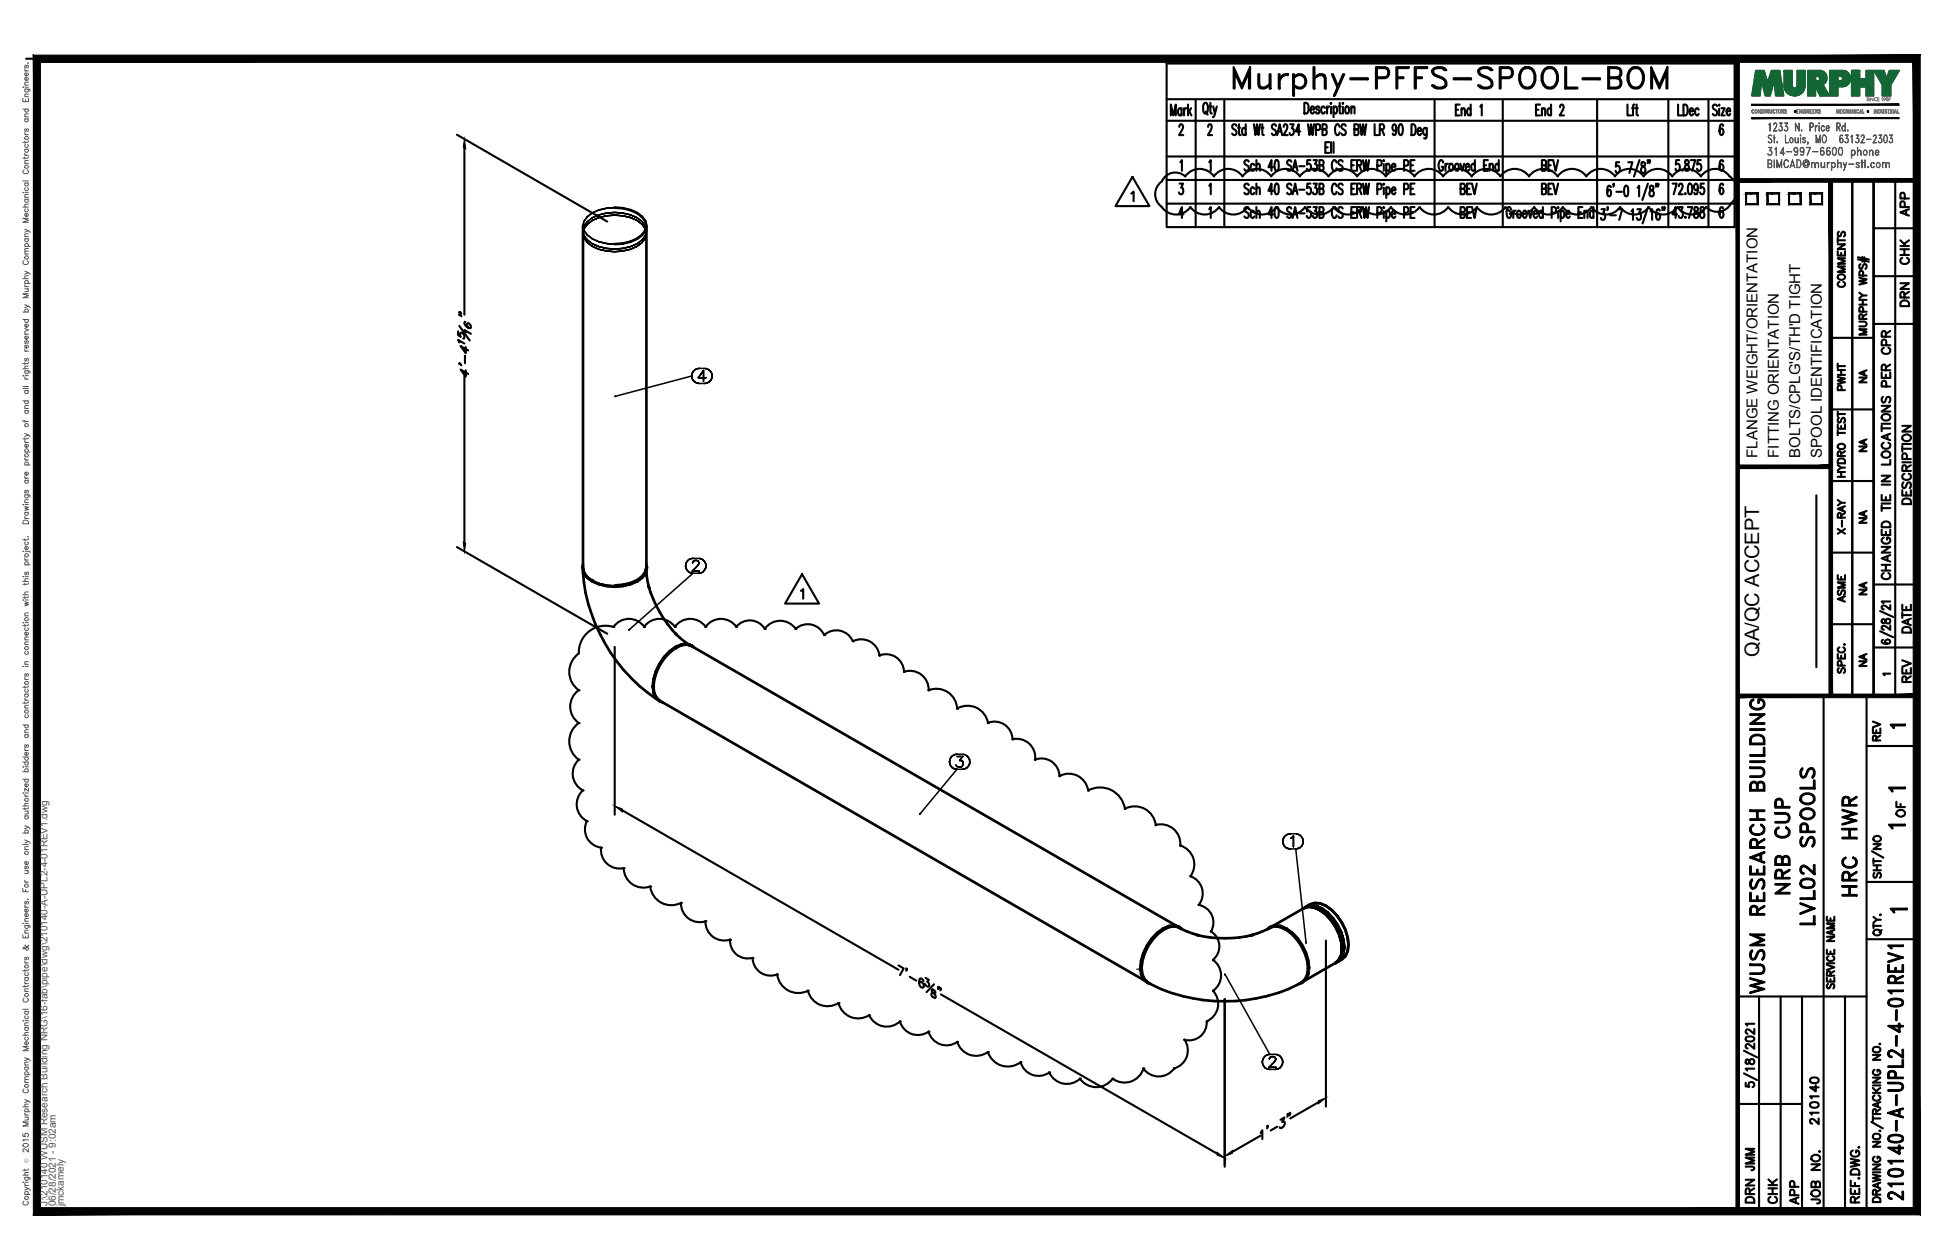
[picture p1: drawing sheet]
<svg xmlns="http://www.w3.org/2000/svg" width="432mm" height="279mm" viewBox="0 0 432 279" stroke-linecap="round" stroke-linejoin="round" font-family="sans-serif">
<defs><g id="words">
<text font-size="10.6" x="272.3" y="22.6">Murphy-PFFS-SPOOL-BOM</text>
<g font-size="6.6">
<text x="397.6" y="199.3" transform="rotate(-90 397.6 199.3)">NRB CUP</text>
<text x="412.4" y="199.7" transform="rotate(-90 412.4 199.7)">HRC HWR</text>
<text x="403.2" y="206" transform="rotate(-90 403.2 206)">LVL02 SPOOLS</text>
<text x="391.9" y="221.5" transform="rotate(-90 391.9 221.5)">WUSM RESEARCH BUILDING</text>
<text x="422.6" y="267.4" transform="rotate(-90 422.6 267.4)">210140-A-UPL2-4-01REV1</text>
</g>
<g font-size="5.3">
<text x="389.8" y="260.7" transform="rotate(-90 389.8 260.7)">JMM</text>
<text x="389.8" y="267.8" transform="rotate(-90 389.8 267.8)">DRN</text>
<text x="399.7" y="268.1" transform="rotate(-90 399.7 268.1)">APP</text>
</g>
<g font-size="4.9">
<text x="424" y="49" transform="rotate(-90 424 49)">APP</text>
<text x="424" y="59.6" transform="rotate(-90 424 59.6)">CHK</text>
<text x="409.9" y="64.9" transform="rotate(-90 409.9 64.9)">COMMENTS</text>
<text x="424" y="69.1" transform="rotate(-90 424 69.1)">DRN</text>
<text x="409.9" y="87.8" transform="rotate(-90 409.9 87.8)">PWHT</text>
<text x="424.4" y="112.9" transform="rotate(-90 424.4 112.9)">DESCRIPTION</text>
<text x="409.9" y="119.6" transform="rotate(-90 409.9 119.6)">X-RAY</text>
<text x="419.8" y="129.8" transform="rotate(-90 419.8 129.8)">CHANGED TIE IN LOCATIONS PER CPR</text>
<text x="409.9" y="134.8" transform="rotate(-90 409.9 134.8)">ASME</text>
<text x="424.4" y="141.5" transform="rotate(-90 424.4 141.5)">DATE</text>
<text x="424.4" y="152.4" transform="rotate(-90 424.4 152.4)">REV</text>
<text x="417.7" y="165.5" transform="rotate(-90 417.7 165.5)">REV</text>
<text x="423" y="182.4" transform="rotate(-90 423 182.4)">OF</text>
<text x="403.9" y="250.5" transform="rotate(-90 403.9 250.5)">210140</text>
<text x="394.8" y="268.1" transform="rotate(-90 394.8 268.1)">CHK</text>
<text x="404.3" y="268.1" transform="rotate(-90 404.3 268.1)">JOB NO.</text>
</g>
<g font-size="4.4">
<text x="414.5" y="86.1" transform="rotate(-90 414.5 86.1)">NA</text>
<text x="414.5" y="101.2" transform="rotate(-90 414.5 101.2)">NA</text>
<text x="414.5" y="117.1" transform="rotate(-90 414.5 117.1)">NA</text>
<text x="414.5" y="133" transform="rotate(-90 414.5 133)">NA</text>
<text x="389.9" y="145.7" transform="rotate(-90 389.9 145.7)">QA/QC ACCEPT</text>
<text x="414.5" y="148.9" transform="rotate(-90 414.5 148.9)">NA</text>
</g>
<g font-size="3.5">
<text x="417.7" y="162.6">1</text>
<text x="417.3" y="176.7">1</text>
<text x="417.3" y="184.9">1</text>
<text x="417.7" y="203.6">1</text>
</g>
<g font-size="3.3">
<text x="389.5" y="101.5" transform="rotate(-90 389.5 101.5)">FLANGE WEIGHT/ORIENTATION</text>
<text x="394.3" y="101.5" transform="rotate(-90 394.3 101.5)">FITTING ORIENTATION</text>
<text x="399.1" y="101.5" transform="rotate(-90 399.1 101.5)">BOLTS/CPLG'S/TH'D TIGHT</text>
<text x="403.8" y="101.5" transform="rotate(-90 403.8 101.5)">SPOOL IDENTIFICATION</text>
</g>
<text font-size="3.1" x="416.3" y="151">1</text>
<g font-size="2.2" fill="#545454">
<text x="10.5" y="267.5" transform="rotate(-90 10.5 267.5)">J:\210140 WUSM Research Building NRG\16-fab\pipe\dwg\210140-A-UPL2-4-01REV1.dwg</text>
<text x="12.4" y="267.5" transform="rotate(-90 12.4 267.5)">06/28/2021 - 9:02am</text>
<text x="14.1" y="267.4" transform="rotate(-90 14.1 267.4)">jmckamely</text>
</g>
<text font-size="1.3" fill="#545454" x="6.3" y="257.9" transform="rotate(-90 6.3 257.9)">Ó</text>
</g></defs>
<!-- layer: HP-HWR-PIPE -->
<g fill="none" stroke="#000" stroke-width=".59">
<path d="M129.2 50.1v75.7M136.3 46a8.8 8.8 0 0 1 6 2.1l.7 1 .3 1v75.7a4.4 4.4 0 0 1-3.5 3.5l-1.7 .4-1.8 .1M143.3 50.1a4.4 4.4 0 0 1-3.5 3.5l-1.7 .4-1.8 .1M129.2 125.2a2.67 2.67 0 0 0 .9 2.8l1.1 .9 1.5 .6M129.2 126.6a37.3 37.3 0 0 0 16.5 28.5M129.2 126.4v-.4l.3 1M129.2 125.4l-.1 .6M129.3 125.9l.2 1.1M129.5 127l.7 1 1.1 .8M131.2 128.7h.1M131.3 128.8h.1M131.3 128.8l1.4 .7"/>
<path d="M132.7 129.5l1.7 .4 1.9 .1M139.8 129.5l-1.7 .4-1.8 .1M141.3 128.7h.1M142.3 128l-1 .9-1.5 .6M142.3 128l-1.1 .8-1.4 .7M143 127l-.7 1M143.2 125.9l-.2 1.1M143.3 125.2a2.67 2.67 0 0 1-.9 2.8 10.4 10.4 0 0 1-9.7 1.5M143.3 126.6l.3 2.5 .3 1.4-.2-.6M143.3 126.4v-.4l-.3 1M143.9 130.3a26.9 26.9 0 0 0 5.9 10.2M144.7 152.2h.1"/>
<path d="M144.9 152.3h.1M144.9 150.6l-.1 1.6 .1 1.4 .5 1M145.4 154.6l.8 .8-.3-.2M145.4 148.9l-.5 1.7M145.4 154.6l.9 .8M146.2 147.3l-.8 1.6-.5 1.7-.2 1.6M146.2 147.3l-.8 1.6M146.3 155.6l.6 .2M146.4 155.5l107.4 62M148.4 144.5l-1.1 1.3-1.1 1.5-.8 1.6M148.4 144.5l-1.1 1.3-1.1 1.5M148.4 144.5l1.3-.9-1.3 .9"/>
<path d="M149.7 143.6l1.3-.6-1.3 .6M149.9 143.7v-.1v.1M150.1 140.9l-.4-.5 1 1 2 1.5M151.2 143a10.3 10.3 0 0 0-6.2 10.7l.5 1.1 .8 .8a3.4 3.4 0 0 1-1.6-3.4M152.2 142.9l1.1 .4M152.9 143.1l.3 .1-1-.3-1.2 .1 1.4-.1 1.1 .3a3 3 0 0 0-3.8 .4v-.1l-1.3 .9-1.2 1.3-1 1.6M153.4 143.3l107.4 62M153.5 143.2l.4 .4M252.8 214.6h.1h-.1M253.1 214.7h.1M254.3 217.8h.1M254.5 218l.5 .2"/>
<path d="M256.5 206.8l1.3-.8a3.2 3.2 0 0 1 3.8-.4 4.3 4.3 0 0 0-4.9 1.4 10.5 10.5 0 0 0-3.6 9.1l.5 1.1 .9 .8a3.3 3.3 0 0 1-1.7-3.4 11.1 11.1 0 0 1 3.7-7.8zM258 206.1v-.1v.1M261 205.5l.3 .1-1-.3a6.5 6.5 0 0 0-5 2.9 9.8 9.8 0 0 0-2.2 7.8l.4 1.1 .8 .7-.3-.2M261.3 205.6l.1 .1M261.5 205.7l.2 .3M261.6 205.6l.4 .4M265.8 207.4l-.6-.1a26.7 26.7 0 0 0 12.6 0l-.6 .1M281 206a3.1 3.1 0 0 1 4.1 0v-.1a11.2 11.2 0 0 1 5.1 8.7 3.1 3.1 0 0 1-2.3 3.6M281.4 205.6a4.3 4.3 0 0 1 4.8 1.4M282 205.5l-.4 .1a4.2 4.2 0 0 1 4.8 1.3 10.3 10.3 0 0 1 3.5 9.1l-.5 1.1-.7 .7M285 206.1a11.1 11.1 0 0 1 4.9 8.6 3.5 3.5 0 0 1-2.3 3.7 36.8 36.8 0 0 1-33.1-.5 4.3 4.3 0 0 1-1.3-4.8 10.4 10.4 0 0 1 6.1-7.5l1.2-.2 1 .3a14.5 14.5 0 0 0 4.1 1.7M285 206.1a3 3 0 0 0-3.8-.1l.3-.3-1.7 .9-2.4 .8"/>
<path d="M285 206.1v-.1v.1M288.7 217.8h-.2M289 217.6l-.3 .2M289 201.4h.1M289.3 201.2a3.8 3.8 0 0 1 4.6-.3l1.3 .9M289.9 214.7h.1M290 201.1l-1 .3 1-.3M290.2 214.6h.1M291.2 201.2l-1.2-.1 1.2 .1M291.7 200.9l-1.2-.1-1 .3M291.7 200.9l-1.2-.2-1 .4M291.7 200.9l1.3 .6"/>
<path d="M292.5 201.7l-1.3-.5 1.3 .5M293 201.4a11.5 11.5 0 0 1 4.8 7.1 11.5 11.5 0 0 0-3.5-6.2M293.8 202.7l-1.3-1 1.3 1M295 203.9l-1.2-1.2 1.2 1.2M295.2 201.8a4.3 4.3 0 0 0-4.8-1.2l-8.3 4.7M295.2 201.8l1.2 1.3M296 205.4l-1-1.5 1 1.5M296 213.6l.8-.8-.8 .8M296.4 203.1l1 1.5 .8 1.6M296.4 203.1l1.1 1.5 .8 1.6M296.5 213.3l.8-.8 .5-1.1-.5 1.1-.8 .8M296.5 213.3h-.1"/>
<path d="M296.8 207.1l-.8-1.7 .8 1.7M296.8 212.8l.5-1.1-.5 1.1M297.3 208.8l-.5-1.7 .5 1.7M297.3 208.8l.2 1.5-.2 1.4 .2-1.4zM297.8 208.5l.2 1.5-.2 1.4 .2-1.4zM298.2 212l-.8 .7-8.2 4.8M298.2 206.2l.5 1.7M298.3 212l-.8 .8-1 .5M298.7 207.9l.2 1.6-.2 1.4M298.7 210.9l-.5 1.1"/>
</g>
<g fill="none" stroke="#000" stroke-width=".34">
<path d="M129.2 51.2l.3 1 .7 1M129.4 50.9l.1-.2-.1 .2M129.5 52.8l-.3-1 .3 1M129.5 50.7l.7-1-.7 1M130.2 53.8l-.7-1 .7 1M130.2 49.7l1.1-.8-1.1 .8M131.3 52.9l-1.1-.8-.8-1-.2-1a3.6 3.6 0 0 0 2.1 3.9M131.3 54l1.4 .7-1.4-.7M131.3 48.3l1.4-.6-1.4 .6M131.3 47.2l-1.1 .8-.8 1.1-.2 1M131.3 48.3l-1.1 .8-.8 1v.4M131.3 54.6l-1.1-.8 1.1 .8"/>
<path d="M131.3 48.9l1.4-.7-1.4 .7M131.3 52.9l1.4 .7 1.7 .4-1.7-.4zM131.3 47.2l1.4-.6 1.7-.4-1.7 .4zM131.3 47.2a3 3 0 0 0-1.8 3.9l.7 1 1.1 .8M131.3 48.3l-1.1 .8-.7 1-.1 .5M132.7 55.3l-1.4-.7 1.4 .7M132.7 47.7l1.7-.5 1.9-.1-1.9 .2zM132.7 48.2l1.7-.3-1.7 .3M134.4 55.1l-1.7-.4 1.7 .4M134.4 55.7l-1.7-.4 1.7 .4M134.4 55.1l1.9 .1-1.9-.1M134.4 47.9l1.9-.2-1.9 .2"/>
<path d="M136.3 46l-1.9 .2a11.3 11.3 0 0 1 6.9 1l1.1 .8 .7 1.1 .2 1M136.3 55.8l-1.9-.1 1.9 .1M136.3 47.7l1.8 .2-1.8-.2M136.3 47.1l1.8 .1 1.7 .5-1.7-.4zM138.1 55.7l-1.8 .1 1.8-.1M138.1 55.1l-1.8 .1 1.8-.1M138.1 47.9l1.7 .3-1.7-.3M138.1 55.1l1.7-.4-1.7 .4M139.8 55.3l-1.7 .4 1.7-.4M139.8 48.2l1.4 .7-1.4-.7M139.8 54.7a4.6 4.6 0 0 0 3.5-3.5 4.4 4.4 0 0 1-3.5 3.5zM141.2 54.6l-1.4 .7 1.4-.7"/>
<path d="M141.2 48.9l1.1 .8-1.1-.8M141.3 48.3l-1.5-.6a4.4 4.4 0 0 1 3.4 2.8M142.3 53.8l-1.1 .8 1.1-.8M142.3 49.7l.7 1-.7-1M142.3 49.1l.7 1 .2 .5M143 52.8l-.7 1 .7-1M143 50.7l.1 .2-.1-.2M143.3 51.8l-.3 1 .3-1M143.3 50.1a4.4 4.4 0 0 1-3.5 3.5l-1.7 .4-1.8 .2-1.9-.2 1.9 .1M143.3 50.1v1.1M136.3 87.9h.2zM153.3 83.4l.1 .5-.1-.5"/>
<path d="M153.3 83.4l-16.9 4.5M153.4 82.8l-.1 .6 .1-.6M153.4 83.9l.3 .5-.3-.5M153.7 82.4l-.3 .4 .3-.4M153.7 84.4l.3 .3-.3-.3M154 82l-.3 .4 .3-.4M154 84.7l.5 .2-.5-.2M154.5 81.8l-.5 .2 .5-.2M154.5 84.9l.5 .1-.5-.1M154.8 83.8h1.7h-1.7M155 81.7l-.5 .1 .5-.1M155 85h1.2"/>
<path d="M155 81.7h1.2M155.9 82.2l-1.1 1.6 1.1-1.6M155.9 82.2v2.4v-2.4M156.2 85l.5-.1-.5 .1M156.7 81.8l-.5-.1 .5 .1M156.7 84.9l.5-.2-.5 .2M157.2 82l-.5-.2 .5 .2M157.2 84.7l.4-.3-.4 .3M157.6 82.4l-.4-.4 .4 .4M157.6 84.4l.2-.5-.2 .5M157.8 82.8l-.2-.4 .2 .4M157.8 83.9v-.5v.5"/>
<path d="M157.8 83.4v-.6v.6M139.5 139.6l-.1 .1zM152 125.5v.5v-.5M152 125v.5v-.5M152 126l.3 .4-.3-.4M152.3 124.5l-.3 .5 .3-.5M152.3 126.4l.3 .4-.3-.4M152.6 124.1l-.3 .4 .3-.4M152.6 126.8l.5 .3-.5-.3M153.1 123.9l-.5 .2 .5-.2M153.1 127.1h.5h-.5M153.4 126.6h1.6h-1.6"/>
<path d="M153.5 124.8h.1M153.5 124.7l.2-.2-.2 .2M153.6 123.8l-.5 .1 .5-.1M153.6 123.8h1.2M153.7 124.5l.1-.1-.1 .1M153.8 124.4l.2-.1-.2 .1M154 124.3h.5h-.5M154.5 124.3l.2 .1-.2-.1M154.6 125.5l-1.2 1.1 1.2-1.1M154.7 124.4l.1 .1-.1-.1M154.8 125.2l-.2 .3 .2-.3M154.8 124.5l.1 .2-.1-.2"/>
<path d="M154.8 127.1h.5h-.5M154.8 127.1h-1.2l-14.1 12.5M154.9 125l-.1 .2 .1-.2M154.9 124.7v.3v-.3M155.3 123.9l-.5-.1 .5 .1M155.3 127.1l.5-.3-.5 .3M155.8 124.1l-.5-.2 .5 .2M155.8 126.8l.4-.4-.4 .4M156.2 124.5l-.4-.4 .4 .4M156.2 126.4l.2-.4-.2 .4M156.4 125l-.2-.5 .2 .5M156.4 126l.1-.5-.1 .5"/>
<path d="M156.5 125.5l-.1-.5 .1 .5M210.5 168.9l.1 .5-.1-.5M210.6 168.4l-.1 .5 .1-.5M210.6 169.4l.2 .5-.2-.5M210.8 168l-.2 .4 .2-.4M210.8 169.9l.3 .4-.3-.4M211.1 167.6l-.3 .4 .3-.4M211.1 170.3l.5 .2-.5-.2M211.6 167.3l-.5 .3 .5-.3M211.6 170.5l.5 .1-.5-.1M211.9 169.7l.3 .3zM212.1 167.2l-.5 .1 .5-.1"/>
<path d="M212.1 167.2h1.2M212.2 167.8h1.2h-1.2M212.2 170l.6 .1zM212.7 168.6h.3h-.3M213 168.6l.3 .2-.3-.2M213.2 170l-.4 .1 .4-.1M213.3 168.8l.1 .1-.1-.1M213.3 170.6l.5-.1-.5 .1M213.3 170.6h-1.2l-8.1 9.8M213.4 167.8l-.7 .8 .7-.8M213.4 169.8l-.2 .2 .2-.2M213.4 168.9l.1 .3-.1-.3"/>
<path d="M213.5 169.2l-.1 .6zM213.8 167.3l-.5-.1 .5 .1M213.8 170.5l.5-.2-.5 .2M214.3 167.6l-.5-.3 .5 .3M214.3 170.3l.4-.4-.4 .4M214.7 168l-.4-.4 .4 .4M214.7 169.9l.2-.5-.2 .5M214.9 168.4l-.2-.4 .2 .4M214.9 169.4l.1-.5-.1 .5M215 168.9l-.1-.5 .1 .5M204 180.4l-.1 .2zM284.3 186.6l.1 .5-.1-.5"/>
<path d="M284.4 186.1l-.1 .5 .1-.5M284.4 187.1l.3 .5-.3-.5M284.7 185.6l-.3 .5 .3-.5M284.7 187.6l.3 .3-.3-.3M285 185.2l-.3 .4 .3-.4M285 187.9l.5 .3-.5-.3M285.5 185l-.5 .2 .5-.2M285.5 188.2h.5h-.5M286 184.9l-.5 .1 .5-.1M286 188.2h1.2M286 184.9h1.2M286.2 185.8l.2-.1-.2 .1"/>
<path d="M286.4 185.7l.3-.3-.3 .3M286.7 185.4v2.4v-2.4M287.2 188.2h.5h-.5M287.2 188.2l2.3 20.8M287.7 185l-.5-.1 .5 .1M287.7 188.2l.5-.3-.5 .3M288.2 185.2l-.5-.2 .5 .2M288.2 187.9l.4-.3-.4 .3M288.6 185.6l-.4-.4 .4 .4M288.6 187.6l.2-.5-.2 .5M288.8 186.1l-.2-.5 .2 .5M288.8 187.1l.1-.5-.1 .5"/>
<path d="M288.9 186.6l-.1-.5 .1 .5M271.5 216l.1 .2zM271.6 216.1l9.9 17.7M289.5 209v.2zM279.8 235.5l.1 .5-.1-.5M279.9 235l-.1 .5 .1-.5M279.9 236l.2 .5-.2-.5M280.1 234.5l-.2 .5 .2-.5M280.1 236.5l.4 .3-.4-.3M280.5 234.1l-.4 .4 .4-.4M280.5 236.8l.5 .3-.5-.3M281 233.9l-.5 .2 .5-.2"/>
<path d="M281 237.1h.5h-.5M281.3 236.7h1.6h-1.6M281.4 234.9v-.2v.2M281.4 234.7l.1-.2-.1 .2M281.5 233.8l-.5 .1 .5-.1M281.5 237.1h1.2M281.5 233.8h1.2M281.5 234.5l.1-.1-.1 .1M281.6 234.4l.2-.1-.2 .1M281.8 234.3h.5h-.5M282.3 234.3l.2 .1-.2-.1M282.4 235.5l-1.1 1.2 1.1-1.2"/>
<path d="M282.5 234.4l.1 .1-.1-.1M282.6 235.2l-.2 .3 .2-.3M282.6 234.5l.2 .2-.2-.2M282.7 237.1h.5h-.5M282.8 235l-.2 .2 .2-.2M282.8 234.7v.3v-.3M283.2 233.9l-.5-.1 .5 .1M283.2 237.1l.5-.3-.5 .3M283.7 234.1l-.5-.2 .5 .2M283.7 236.8l.3-.3-.3 .3M284 234.5l-.3-.4 .3 .4M284 236.5l.3-.5-.3 .5"/>
<path d="M284.3 235l-.3-.5 .3 .5M284.3 236v-.5v.5M284.3 235.5v-.5v.5"/>
</g>
<g fill="#000">
<circle cx="152.7" cy="142.9" r=".3"/>
<circle cx="296" cy="213.6" r=".3"/>
<circle cx="296.5" cy="213.3" r=".3"/>
</g>
<path d="M252.9 214.6l-.6 .3h-.4M253.1 214.7l-.6 .3v.3" fill="none" stroke="#000" stroke-width=".22"/>
<!-- layer: PS-BDR -->
<g fill="#000" stroke="#000" stroke-width=".22">
<path d="M388.3 26.1v.2l32.6-.2zM388.3 26.3l32.6-.2v.2z"/>
<path d="M388.3 23.1v.3l32.6-.3zM388.3 23.4l32.6-.3v.3z"/>
<path d="M7.4 12.2v257.2l1.6-1.6zM7.4 12.2l1.6 1.6v254zM7.4 12.2l1.6 1.6 416.6-1.6zM9 13.8l416.6-1.6-1.5 1.6zM425.6 12.2l-1.5 1.6 1.5 255.6zM424.1 13.8l1.5 255.6-1.5-1.6zM7.4 269.4h418.2l-1.5-1.6zM9 267.8h415.1l-416.7 1.6z"/>
</g>
<!-- layer: PS-BDR-T -->
<g fill="none" stroke="#000" stroke-width=".47">
<path d="M415.3 40v114.3h-4.7v-114.2v114.2h-4.8v-114.2M387 42.9h2.6v2.4h-2.6zM391.8 42.9h2.6v2.4h-2.6zM396.6 42.9h2.5v2.4h-2.5zM401.3 42.9h2.6v2.4h-2.6zM411.8 57.5l2.5 .5M411.8 57.1l2.5 .5M412.4 58.6a.59 .59 0 0 0-.3 .5 .59 .59 0 0 0 .4 .5l.3-.1 .3-.8 .4-.1a.64 .64 0 0 1 0 1M412.8 57v1M413.3 57.1v1M405.8 74.9h9.5M412.1 71.3l1.4 .1a.52 .52 0 0 1 .2 .6 .52 .52 0 0 1-.4 .4h-1.2"/>
<path d="M412.1 61.6l1.7 .4-1.7 .3 1.7 .4-1.7 .4M412.1 67.5h1.7M412.1 66.5h1.7M412.1 64.9l.8 .6M412.9 70.7l-.1-.9-.4-.1-.3 .3v.7h1.7M412.9 66.5v1M413 69.1l-.1-.9-.5-.1-.3 .3v.7h1.7M413 61.1l-.1-.9-.5-.1-.3 .3v.7h1.7M413.8 73h-1.7l1.7 .6-1.7 .6h1.7M413.8 65.5h-.9l-.8 .6M413.8 69.7l-.9 .5M405.8 90.8h9.5"/>
<path d="M407.4 94.1v1h1.6v-1M407.4 96h1.6M407.4 91.3v1.1M407.4 95.4v1.1M407.4 91.8h1.6M407.4 98.7a.79 .79 0 0 1 1-.3 .79 .79 0 0 1 .5 .9 .78 .78 0 0 1-1 .3 .78 .78 0 0 1-.5-.9zM407.6 92.7a.59 .59 0 0 0-.3 .5 .59 .59 0 0 0 .4 .5l.3-.1 .3-.8 .4-.1a.65 .65 0 0 1 0 1M408.1 94.5v.6M402.6 109.8v38.1M405.8 106.7h9.5M407.4 105.7h1.6M407.4 104.7h1.6"/>
<path d="M407.4 103.1l.7 .6M407.4 102a.9 .9 0 0 1 1.6 .2v.5h-1.6zM408.1 101.1l-.1-.9-.3-.1-.3 .3v.7h1.6M408.1 104.7v1M409 103.7h-.9l-.7 .6M409 100.1l-.9 .5M405.8 122.5h9.5M405.8 138.4h9.5M407.4 145v1h1.6v-1M407.6 148.2a.59 .59 0 0 0-.3 .5 .59 .59 0 0 0 .4 .5l.3-.2 .3-.7 .4-.1a.65 .65 0 0 1 0 1M407.7 143.5a.59 .59 0 0 0-.3 .7 .59 .59 0 0 0 .6 .5h.4a.59 .59 0 0 0 .6-.5 .59 .59 0 0 0-.4-.7M408.1 145.4v.6"/>
<path d="M408.2 147.6l-.1-.9-.4-.2-.3 .4v.7h1.6M408.8 142.9h.2z"/>
</g>
<!-- layer: PS-DIM -->
<path d="M5.8 13h419" fill="none" stroke="#000" stroke-width=".47"/>
<!-- layer: 0 -->
<g fill="none" stroke="#000" stroke-width=".47">
<path d="M415.3 40v114.3M420.1 40v114.3M415.3 50.6h9.5M415.3 61.2h9.5M415.3 71.8h9.5M415.3 129.6h9.5M415.3 143.6h9.5M386.6 238l2.9 1.5M386.6 233l2.9 1.5M387 235a.6 .6 0 0 0 .2 .9l.5-.2a.62 .62 0 0 1 .5-.8 .62 .62 0 0 1 .7 .7 .63 .63 0 0 1-.8 .4 .63 .63 0 0 1-.4-.8 .4 .4 0 0 0-.7-.2zM387 230l.8-.2a.85 .85 0 0 1 1.1 .6 1.14 1.14 0 0 1-1.9 0zM388.9 237h-1.9l.3 .4"/>
<path d="M388.9 231.4v1.2l-1-.8-.6-.3-.3 .2v.5l.4 .3M388.9 228.2v1.1l-1-.8-.6-.3-.3 .2v.5l.4 .3M388.9 227h-1.9l.3 .4M387 240.1v.8l.8 .1a.62 .62 0 0 1 0-.9 .62 .62 0 0 1 .9 .1 .62 .62 0 0 1-.2 .9"/>
</g>
<g fill="#000" stroke="#000" stroke-width=".22">
<path d="M384.8 13l.8 255.6v-255.6zM384.8 13l.8 255.6h-.8z"/>
<path d="M385.2 39.6v.8l39.6-.8zM385.2 40.4l39.6-.8v.8z"/>
<path d="M424.5 40l.8 114.3v-114.3zM424.5 40l.8 114.3h-.8z"/>
<path d="M385.2 153.9v.8l39.6-.8zM385.2 154.7l39.6-.8v.8z"/>
</g>
<!-- layer: PS-BOM -->
<g fill="none" stroke="#000" stroke-width=".47">
<path d="M258.6 14.1h125.9v36.3h-125.9zM101.3 29.9l33.3 19.2M102.9 32.8v37M251 39.2l3.8 6.5h-7.5zM258.6 22h125.9M258.6 26.8h125.9M258.6 34.7h125.9M258.6 39.9h125.9M259.5 25.6v-2.4l.6 2.4 .5-2.4v2.4M261.4 28.1a.44 .44 0 0 1 .3-.6 .44 .44 0 0 1 .5 .5 3.4 3.4 0 0 1-.8 2h.9M261.6 36l.4-.5v2.4M261.9 24.3l-.3-.3a.86 .86 0 0 0-.5 .8 .86 .86 0 0 0 .5 .8l.3-.3"/>
<path d="M261.9 24v1.6M262.5 24v1.6M263 24l-.3 .1-.2 .6M263.3 23.2v2.4M263.6 24.7l.5 .9M264 24l-.7 1.1M265 22v28.4M267.1 22.8a.68 .68 0 0 1 .6 .9v.9a.52 .52 0 0 1-.6 .6 1.94 1.94 0 0 1 0-2.4zM267.3 24.8l.4 .6M267.8 28.1v-.1a.4 .4 0 0 1 .2-.4 .4 .4 0 0 1 .5 .1l.1 .3a2.68 2.68 0 0 1-.9 2h1M268 36l.4-.5v2.4M268.1 23.6h.5"/>
<path d="M268.3 22.8v2l.1 .3 .2 .1M271.4 22v28.4M274.1 27.9a.54 .54 0 0 0-.9-.2 .54 .54 0 0 0 .2 .9l.5 .3a.64 .64 0 0 1-.1 1.1h-.3l-.4-.4M274.4 28.3h.5M274.6 27.5l.1 2.3 .3 .2M276.1 28.7l-.3-.4a.88 .88 0 0 0-.5 .9 .88 .88 0 0 0 .5 .8l.3-.4M276.1 27.5v2.5M276.8 35.8a.52 .52 0 0 0-.8-.1 .52 .52 0 0 0 .1 .8l.4 .2a.6 .6 0 0 1 .3 .8 .6 .6 0 0 1-.8 .3l-.2-.3M277.9 27.5l.4 2.5 .3-2.5 .4 2.5 .3-2.5M278 36.6l-.1-.2-.3-.1-.2 .1-.2 .6 .2 .8 .3 .1 .3-.4M278.5 36.7l.3-.4 .4 .1 .1 1.5M278.5 35.5v2.4"/>
<path d="M279.6 28.3h.5M279.8 27.5l.1 2.3 .2 .2M282.2 37.1h-1l.6-1.6v2.4M282.7 35.6l.4-.1a1.28 1.28 0 0 1 .3 1.4l-.1 .9-.4 .1a1.64 1.64 0 0 1-.3-1.9zM282.9 27.9a.53 .53 0 0 0-.9-.2 .53 .53 0 0 0 .2 .9l.6 .4a.6 .6 0 0 1-.3 1h-.2l-.4-.4M283.1 30l.6-2.5 .5 2.5M283.3 29.2h.7M284.6 28.1v-.1a.4 .4 0 0 1 .2-.4 .4 .4 0 0 1 .4 .1l.2 .3a2.68 2.68 0 0 1-.9 2h.9M286 27.5h.8l-.5 1a.78 .78 0 0 1 .5 .8 .78 .78 0 0 1-.6 .7l-.3-.5M286.2 35.8a.52 .52 0 0 0-.8-.1 .52 .52 0 0 0 .2 .8l.4 .2a.6 .6 0 0 1 .2 .8 .6 .6 0 0 1-.8 .3l-.1-.3M286.5 37.9l.6-2.4 .5 2.4M286.8 37.1h.6"/>
<path d="M288 36.9h1.2M288.2 29.2h-1l.7-1.7v2.5M289.9 27.5l.4 2.5 .3-2.5 .3 2.5 .4-2.5M290.5 35.5h-.7l-.1 1 .5-.2a.99 .99 0 0 1 0 1.6l-.4-.1-.1-.4M291.2 35.5h.7l-.4 .9a.85 .85 0 0 1 .1 1.5l-.4-.1-.2-.4M291.7 28.8h.6l.3-.2v-.3a.62 .62 0 0 0-.3-.8h-.6v2.5M292.5 36.6l.8-.1 .1-.3-.1-.6-.8-.1v2.4h.6a.71 .71 0 0 0 0-1.3M293.1 28.7h.6a.64 .64 0 0 0 .4-.6 .64 .64 0 0 0-.4-.6h-.6v2.5h.6a.74 .74 0 0 0 0-1.3M293.8 32.7h.5M294.7 31.5h-.9v2.4h.9M295 31.5v2.4M295.6 31.5v2.4"/>
<path d="M296.3 36.1a.49 .49 0 0 0-.3-.5 .49 .49 0 0 0-.5 0 1.83 1.83 0 0 0 .1 2.3 .52 .52 0 0 0 .7-.6M297 28.1a.58 .58 0 0 0-.7-.6 2.02 2.02 0 0 0 0 2.5 .58 .58 0 0 0 .7-.6M297.6 35.8a.51 .51 0 0 0-.5-.3 .51 .51 0 0 0-.4 .3l.1 .6a.84 .84 0 0 1 .7 .6 .84 .84 0 0 1-.2 .9l-.5-.1-.1-.3M298.3 27.9l-.1-.2a.54 .54 0 0 0-.8 .1 .54 .54 0 0 0 .2 .8l.6 .4a.6 .6 0 0 1-.2 1h-.3l-.4-.4M299.5 36.6h.6M300.2 28.7h.6a.64 .64 0 0 0 .4-.6 .64 .64 0 0 0-.4-.6h-.6v2.5h.6a.74 .74 0 0 0 0-1.3M300.4 35.5h-.9v2.4h.9M300.8 36.6l.9-.1 .1-.3-.1-.6-.9-.1v2.4M301.3 36.6l.5 1.3M301.5 27.5l.3 2.5 .4-2.5 .3 2.5 .3-2.5M302.1 35.5l.4 2.4 .3-2.4 .3 2.4 .4-2.4M304.7 27.5v2.5h.8"/>
<path d="M305.3 36.7l.8-.1 .2-.3a.65 .65 0 0 0-.4-.8h-.6v2.4M305.8 28.7h.7l.2-.2 .1-.5-.3-.5h-.7v2.5M306.3 28.7l.5 1.3M306.7 35.5v.2zM306.7 36.4v1.5M307.3 36.6l.2-.3a.83 .83 0 0 1 .6 .8 .83 .83 0 0 1-.6 .8l-.2-.4M307.3 36.3v2.4M308.5 37h.8v-.5l-.2-.2a.83 .83 0 0 0-.6 .8 .83 .83 0 0 0 .6 .8l.2-.4M309.5 28.3l-.2 .6-.2 .1a.82 .82 0 0 1-.5-.7 .82 .82 0 0 1 .5-.8 1.79 1.79 0 0 1 0 2.5l-.3-.2-.1-.2M310.2 27.7l.3-.2a1.91 1.91 0 0 1 0 2.5h-.1a2.16 2.16 0 0 1-.2-2.3zM311.2 36.7h.7l.3-.4a.65 .65 0 0 0-.3-.8h-.7v2.4M312.7 36.6h.5"/>
<path d="M312.9 27.5h.4a1.74 1.74 0 0 1 0 2.5h-.4zM313.5 35.5h-.8v2.4h.8M314.2 29h.8l-.2-.7a.86 .86 0 0 0-.6 .9 .86 .86 0 0 0 .6 .8l.2-.4M316.3 28.3l-.1 2.2-.2 .2-.3-.1M316.3 28.7l-.3-.4a.86 .86 0 0 0-.6 .9 .86 .86 0 0 0 .6 .8l.3-.4M318 22v28.4M319.9 36.1a.45 .45 0 0 0-.2-.5 .45 .45 0 0 0-.5 0 1.83 1.83 0 0 0 .1 2.3l.4-.1 .2-.3v-.5h-.3M320.4 36.3v1.6M321 36.3l-.4 .1-.2 .6M321.4 36.4l.1-.1a.83 .83 0 0 1 .6 .8 .83 .83 0 0 1-.6 .8l-.3-.7zM322.7 36.4l.3-.1 .3 .3v.9l-.3 .4-.3-.1-.1-.3zM323.7 36.3l.4 1.6 .5-1.6"/>
<path d="M324.9 37h.8l-.3-.7a.83 .83 0 0 0-.5 .8 .83 .83 0 0 0 .5 .8l.3-.4M326.9 36.6l-.2-.3a.83 .83 0 0 0-.6 .8 .83 .83 0 0 0 .6 .8l.2-.4M326.9 35.5v2.4M328.9 36.6h.5M329.8 35.5h-.9v2.4h.9M330.2 36.7l.3-.4 .4 .1v1.5M330.2 36.3v1.6M332.2 36.6l-.2-.3a.83 .83 0 0 0-.6 .8 .83 .83 0 0 0 .6 .8l.2-.4M332.2 35.5v2.4M332.6 39.1a3.9 3.9 0 0 0-6.4 0 3.9 3.9 0 0 0-6.3 0 3.9 3.9 0 0 0-6.4 0 3.9 3.9 0 0 0-6.3 0 3.9 3.9 0 0 0-6.4 0 3.9 3.9 0 0 0-6.3 0 3.9 3.9 0 0 0-6.4 0 3.9 3.9 0 0 0-6.3 0 3.9 3.9 0 0 0-6.4 0 3.9 3.9 0 0 0-6.3 0 3.9 3.9 0 0 0-6.4 0 3.3 3.3 0 0 0-5.2 1.1 3.4 3.4 0 0 0 0 5.7M332.6 39.1a3.9 3.9 0 0 1 6.3 0 3.9 3.9 0 0 1 6.4 0 3.9 3.9 0 0 1 6.3 0 3.9 3.9 0 0 1 6.4 0 3.9 3.9 0 0 1 6.3 0 3.9 3.9 0 0 1 6.4 0 3.9 3.9 0 0 1 6.3 0 3.9 3.9 0 0 1 6.4 0 3.7 3.7 0 0 1 .3 6 3.4 3.4 0 0 1-5.5 .8M333.1 22v28.4"/>
<path d="M341.8 36.6h.6l.3-.4a.5 .5 0 0 0-.3-.7h-.6v2.4h.6l.3-.2v-.8l-.3-.3M343.2 36.6h.5M344.1 35.5h-.9v2.4h.9M344.3 35.5l.5 2.4 .6-2.4M354 22v28.4M358.9 36h-.6l-.1 1 .3-.3a.84 .84 0 0 1 .6 .8 .84 .84 0 0 1-.6 .8l-.3-.2-.1-.2M360.9 36h1l-.7 2.3M363.4 35.5l-1.2 3.6M363.9 36.1l-.1 .2a.61 .61 0 0 0 .7 .8l.2 .4a.65 .65 0 0 1-.3 .8 .74 .74 0 0 1-.7-.7 .74 .74 0 0 1 .7-.7l.2-.2a.52 .52 0 0 0-.2-.7zM365.3 35.6h-.1l.1-.1-.1 .7M365.7 35.6v.1v-.2l-.1 .7M369.8 22v28.4"/>
<path d="M372.2 35.5h-.7v1l.5-.2a.99 .99 0 0 1 0 1.6l-.5-.1-.1-.4M372.9 37.7v.2zM373.6 35.6v.7a.87 .87 0 0 1 .8 .6 .87 .87 0 0 1-.4 1h-.2a.87 .87 0 0 1-.3-1 .87 .87 0 0 1 .8-.6 .48 .48 0 0 0 0-.7 .48 .48 0 0 0-.7 0zM374.5 24.7h.8v-.5l-.2-.2a.86 .86 0 0 0-.6 .8 .86 .86 0 0 0 .6 .8l.2-.3M374.8 35.5h1l-.7 2.4M376.5 24.3l-.2-.3a.86 .86 0 0 0-.6 .8 .86 .86 0 0 0 .6 .8l.2-.3M377 35.5h-.7l-.1 1 .1-.1a.48 .48 0 0 1 .7 .2v.9a.48 .48 0 0 1-.7 .3l-.1-.4M378.7 22v28.4M380.6 23.5a.52 .52 0 0 0-.8-.1 .52 .52 0 0 0 .1 .8l.7 .5a.6 .6 0 0 1 0 .6 .6 .6 0 0 1-.6 .3l-.3-.3M381.1 23.2v.2zM381.1 24.1v1.5M381.6 24h.7l-.7 1.6h.7"/>
<path d="M382 27.9l-.1-.2-.3-.2a1.71 1.71 0 0 0 0 2.5 .84 .84 0 0 0 0-1.5l-.2 .1-.2 .6M382 35.8l-.1-.2-.3-.1a2.16 2.16 0 0 0-.2 2.3l.2 .1a.82 .82 0 0 0 .4-.8 .82 .82 0 0 0-.4-.7l-.2 .1-.2 .6M382.7 24.7h.8v-.5l-.2-.2a.86 .86 0 0 0-.6 .8 .86 .86 0 0 0 .6 .8l.2-.3M250.8 42.9l.5-.4v2.1M257.5 45.9a3.9 3.9 0 0 0 6.4 0 3.9 3.9 0 0 0 6.3 0 3.9 3.9 0 0 0 6.4 0 3.9 3.9 0 0 0 6.3 0 3.9 3.9 0 0 0 6.4 0 3.9 3.9 0 0 0 6.3 0 3.9 3.9 0 0 0 6.4 0 3.9 3.9 0 0 0 6.3 0 3.9 3.9 0 0 0 6.4 0 3.9 3.9 0 0 0 6.3 0 3.9 3.9 0 0 0 6.3 0l-.5 2.4-.5-2.4M258.6 45.2h125.9M261.5 40.7h.7l-.4 .9 .4 .1 .1 .5a.66 .66 0 0 1-.6 .9l-.2-.1-.1-.3M262.3 47.5h-1l.7-1.6v2.4M268 41.2l.4-.5v2.4M268 46.4l.4-.5v2.4M276.8 41a.52 .52 0 0 0-.8-.1 .52 .52 0 0 0 .1 .8l.6 .4 .1 .6a.51 .51 0 0 1-.8 .3l-.2-.3M276.8 46.3a.52 .52 0 0 0-.8-.2 .52 .52 0 0 0 .1 .8l.6 .5a.6 .6 0 0 1-.2 .9h-.3l-.4-.3"/>
<path d="M278 41.9l-.3-.4a.93 .93 0 0 0-.1 1.6l.3-.1 .1-.3M278 47.1l-.3-.4a.88 .88 0 0 0-.5 .8 .88 .88 0 0 0 .5 .8l.3-.3M278.5 42l.3-.5 .4 .1 .1 1.5M278.5 47.2l.3-.5 .4 .1 .1 1.5M278.5 40.7v2.4M278.5 45.9v2.4M282.2 42.3h-1l.6-1.6v2.4M282.2 47.5h-1l.6-1.6v2.4M282.7 40.8l.4-.1a1.28 1.28 0 0 1 .3 1.4l-.1 .9-.4 .1a1.55 1.55 0 0 1-.3-1.9zM282.7 46l.4-.1a1.31 1.31 0 0 1 .3 1.4l-.1 .9-.4 .1a2.16 2.16 0 0 1-.2-2.3zM286.2 41a.52 .52 0 0 0-.8-.1 .52 .52 0 0 0 .2 .8l.6 .5a.62 .62 0 0 1-.3 .9l-.5-.1-.1-.3M286.2 46.3a.52 .52 0 0 0-.8-.2 .52 .52 0 0 0 .2 .8l.6 .5a.6 .6 0 0 1 0 .6 .6 .6 0 0 1-.5 .3l-.4-.3"/>
<path d="M286.5 43.1l.6-2.4 .5 2.4M286.5 48.3l.6-2.4 .5 2.4M286.8 42.3h.6M286.8 47.5h.6M288 42.1h1.2M288 47.3h1.2M290.5 40.7h-.7l-.1 1 .3-.2a.81 .81 0 0 1 .6 .8 .81 .81 0 0 1-.6 .8l-.2-.1-.1-.3M290.5 45.9h-.7l-.1 1 .3-.2a.84 .84 0 0 1 .6 .8 .84 .84 0 0 1-.6 .8l-.3-.4M291.2 40.7h.7l-.4 .9 .3 .1 .2 .5a.66 .66 0 0 1-.6 .9l-.2-.1-.2-.3M291.2 45.9h.7l-.4 .9 .3 .1 .2 .5a.68 .68 0 0 1-.6 .9l-.4-.4M292.5 41.9l.8-.2 .1-.3-.1-.6-.8-.1v2.4l.8-.1 .1-.3a.65 .65 0 0 0-.3-.8M292.5 47.1l.8-.2 .1-.3-.1-.6-.8-.1v2.4l.8-.1 .1-.7-.3-.4"/>
<path d="M296.3 41.3a.49 .49 0 0 0-.3-.5 .49 .49 0 0 0-.5 0 1.83 1.83 0 0 0 .1 2.3 .52 .52 0 0 0 .7-.6M296.3 46.5a.49 .49 0 0 0-.3-.5 .49 .49 0 0 0-.5 0 1.91 1.91 0 0 0 .1 2.3 .58 .58 0 0 0 .7-.6M297.6 41a.53 .53 0 0 0-.8-.1 .53 .53 0 0 0 .2 .8l.5 .4 .1 .6a.51 .51 0 0 1-.5 .4 .51 .51 0 0 1-.4-.4M297.6 46.3a.53 .53 0 0 0-.8-.2 .53 .53 0 0 0 .2 .8l.5 .5a.6 .6 0 0 1-.2 .9h-.3l-.3-.3M299.5 41.9h.6M299.5 47.1h.6M300.4 40.7h-.9v2.4h.9M300.4 45.9h-.9v2.4h.9M300.8 41.9l.9-.2 .1-.3-.1-.6-.9-.1v2.4M300.8 47.1l.9-.2 .1-.3-.1-.6-.9-.1v2.4M301.3 41.9l.5 1.2M301.3 47.1l.5 1.2"/>
<path d="M302.1 40.7l.4 2.4 .3-2.4 .3 2.4 .4-2.4M302.1 45.9l.4 2.4 .3-2.4 .3 2.4 .4-2.4M305.3 42l.8-.1 .2-.4-.2-.7-.8-.1v2.4M305.3 47.2l.8-.1 .2-.4-.2-.7-.8-.1v2.4M306.7 40.7v.3zM306.7 45.9v.3zM306.7 41.6v1.5M306.7 46.8v1.5M307.3 41.9l.2-.4a.83 .83 0 0 1 .6 .8 .83 .83 0 0 1-.6 .8l-.2-.4M307.3 47.1l.2-.4a.86 .86 0 0 1 .6 .8 .86 .86 0 0 1-.6 .8l-.2-.3M307.3 41.5v2.4M307.3 46.7v2.4"/>
<path d="M308.5 42.2h.8v-.5l-.2-.2a.83 .83 0 0 0-.6 .8 .83 .83 0 0 0 .6 .8l.2-.4M308.5 47.4h.8v-.5l-.2-.2a.86 .86 0 0 0-.6 .8 .86 .86 0 0 0 .6 .8l.2-.3M311.2 42h.7l.2-.3 .1-.5-.3-.5h-.7v2.4M311.2 47.2h.7l.2-.3 .1-.5-.3-.5h-.7v2.4M312.7 41.9h.5M312.7 47.1h.5M313.5 40.7h-.8v2.4h.8M313.5 45.9h-.8v2.4h.8M323.8 41.9l.8-.2 .1-.3-.1-.6-.8-.1v2.4l.8-.1 .1-.3a.65 .65 0 0 0-.3-.8M323.8 47.1l.8-.2 .1-.3-.1-.6-.8-.1v2.4l.8-.1 .1-.7-.3-.4M325.2 41.9h.5M325.2 47.1h.5"/>
<path d="M326.1 40.7h-.9v2.4h.9M326.1 45.9h-.9v2.4h.9M326.3 40.7l.5 2.4 .5-2.4M327.4 45.9a3.9 3.9 0 0 0 6.3 0 3.9 3.9 0 0 0 6.4 0 3.9 3.9 0 0 0 6.3 0 3.9 3.9 0 0 0 6.4 0 3.9 3.9 0 0 0 6.3 0M335 46.5a.49 .49 0 0 0-.3-.5 .49 .49 0 0 0-.5 0 2 2 0 0 0 .2 2.3 .66 .66 0 0 0 .6-.9h-.4M335.4 46.7v1.6M336 46.7l-.4 .1-.2 .6M336.5 46.8l.1-.1a.86 .86 0 0 1 .6 .8 .86 .86 0 0 1-.6 .8 1.2 1.2 0 0 1-.1-1.5zM337.8 46.8l.1-.1a.86 .86 0 0 1 .6 .8 .86 .86 0 0 1-.6 .8l-.3-.6zM338.8 46.7l.4 1.6 .4-1.6M339.9 47.4h.9l-.3-.7a.86 .86 0 0 0-.6 .8 .86 .86 0 0 0 .6 .8l.3-.3M341.8 41.9h.6a.64 .64 0 0 0 0-1.2h-.6v2.4h.6l.3-.2v-.8l-.3-.2"/>
<path d="M342 47.1l-.3-.4a.86 .86 0 0 0-.6 .8 .86 .86 0 0 0 .6 .8l.3-.3M342 45.9v2.4M343.2 41.9h.5M343.9 47.2l.9-.1 .1-.4-.1-.7-.9-.1v2.4M344.1 40.7h-.9v2.4h.9M344.3 40.7l.5 2.4 .6-2.4M345.4 45.9v.3zM345.4 46.8v1.5M345.9 47.1l.3-.4a.86 .86 0 0 1 .5 .8 .86 .86 0 0 1-.5 .8l-.3-.3M345.9 46.7v2.4M347.2 47.4h.8l-.3-.7a.86 .86 0 0 0-.5 .8 .86 .86 0 0 0 .5 .8l.3-.3M349.9 47.1h.5"/>
<path d="M350.8 45.9h-.9v2.4h.9M351.2 47.2l.3-.5 .4 .1v1.5M351.2 46.7v1.6M353.2 47.1l-.3-.4a.88 .88 0 0 0-.5 .8 .88 .88 0 0 0 .5 .8l.3-.3M353.2 45.9v2.4M355 46.4h.8l-.5 .9 .4 .1 .1 .5a.66 .66 0 0 1-.6 .9l-.2-.1-.1-.4M356.4 46l-.1 .2v-.2v-.1l.1 .1-.1 .6M356.9 47.7h1.3M357.1 41.5l-.1-.2-.4-.1a1.45 1.45 0 0 0-.3 1.5v.5l.3 .3a.82 .82 0 0 0 .5-.7 .82 .82 0 0 0-.5-.7l-.3 .3v.3M357.7 40.8v.2v-.3l-.1 .7M358.3 42.5h1.2M358.7 46.4h.9l-.7 2.4"/>
<path d="M359.1 45.9a3.9 3.9 0 0 0 6.4 0 3.9 3.9 0 0 0 6.3 0 3.9 3.9 0 0 0 6.4 0M360.2 41.3l.3-.1a1.28 1.28 0 0 1 .4 1.3l-.1 .9-.4 .1a2.1 2.1 0 0 1-.2-2.2zM361.6 46.8l.4-.4v2.4M363 46.4h.7l-.4 .9 .3 .1 .2 .5a.66 .66 0 0 1-.6 .9l-.2-.1-.2-.4M363 41.6l.3-.4v2.3M365.3 40.7l-1.2 3.7M365.3 45.9l-1.2 3.7M365.8 41.3l-.1 .2a.69 .69 0 0 0 .7 .8l.2 .4a.65 .65 0 0 1-.3 .8 .74 .74 0 0 1-.7-.7 .74 .74 0 0 1 .7-.7l.2-.1v-.7l-.2-.1zM365.9 46.8l.3-.4v2.4M367.2 40.8l-.1 .2v-.3v.7M367.6 40.8l-.1 .2v-.3v.7M367.9 46.7v-.2l-.4-.1a2.16 2.16 0 0 0-.2 2.3l.2 .1a.79 .79 0 0 0 .5-.8 .79 .79 0 0 0-.5-.7l-.2 .1-.2 .6"/>
<path d="M368.6 46l-.1 .2v-.3v.7M369 46l-.1 .2v-.3v.7M370.7 40.7h1l-.7 2.4M371.8 47.5h-1.1l.7-1.6v2.4M372.1 41.3a.47 .47 0 0 1 .5-.6 .47 .47 0 0 1 .4 .7l-.9 1.7h.9M372.2 45.9h.8l-.4 .9 .3 .1 .1 .5a.68 .68 0 0 1-.6 .9l-.3-.4M373.6 42.9v.2zM373.6 48.1v.2zM374.1 45.9h1l-.7 2.4M374.3 40.8l.4-.1a2.16 2.16 0 0 1 .2 2.3l-.3 .1a1.55 1.55 0 0 1-.4-1.9zM375.6 46v.3a.48 .48 0 0 0 .4 .6 .72 .72 0 0 1 .5 .8 .72 .72 0 0 1-.7 .6 .9 .9 0 0 1-.3-.9 .9 .9 0 0 1 .8-.7 .5 .5 0 0 0 0-.5 .5 .5 0 0 0-.5-.3zM376.4 41.5l-.2 .6-.3 .1a.82 .82 0 0 1-.4-.7 .82 .82 0 0 1 .4-.8 1.74 1.74 0 0 1 0 2.4l-.3-.1v-.3"/>
<path d="M377 46l-.1 .3a.69 .69 0 0 0 .7 .8l.2 .4-.1 .7a.65 .65 0 0 1-.9-.3 .65 .65 0 0 1 .2-.8l.3-.2a.49 .49 0 0 0 .4-.6 .49 .49 0 0 0-.7-.3zM377.7 40.7h-.7l-.1 1 .3-.2a.8 .8 0 0 1 .6 .8 .8 .8 0 0 1-.6 .8l-.4-.4M382 41l-.1-.2-.3-.1a2.16 2.16 0 0 0-.2 2.3l.2 .1a.79 .79 0 0 0 .4-.7 .79 .79 0 0 0-.4-.8l-.2 .1-.2 .6M382 46.3l-.1-.3-.3-.1a1.71 1.71 0 0 0 0 2.4 .84 .84 0 0 0 0-1.5l-.2 .1-.2 .6M101.5 73.5v.8l.6 .4v-.8a.78 .78 0 0 1 .7 .3 .78 .78 0 0 1 0 .9h-.1M101.8 75.9l-.3-.5 1.4 .8M101.8 72.2l2.3 3.3M101.9 69.8v.1v-.1l.4 .3M101.9 69.2v.2v-.2l.4 .4M103.1 78.9v1.6M103.2 71.4h-.2a1.17 1.17 0 0 0 1.3 1.3 .73 .73 0 0 0-.7-1v.6l.3 .4M103.2 76.9v1.4l-1.1-1.6 1.7 1"/>
<path d="M103.2 73.7l-.3-.5 1.5 .8M101.9 80.6v.2v-.2l.4 .4M102.9 83.3v37M103.2 82.1v1.4l-1.1-1.6 1.7 1M101.3 121.3l33.3 19.2M136 139a5.9 5.9 0 0 0-7.7 5.9 5 5 0 0 0 0 8.2 4.4 4.4 0 0 0 0 7.2 5 5 0 0 0 0 8.2 4.2 4.2 0 0 0 .9 6.7M136 139a4.2 4.2 0 0 1 6.8 0M142.8 139a4.2 4.2 0 0 1 6.8 0M149.6 139a4.2 4.2 0 0 1 6.8 0M156.4 139a4.2 4.2 0 0 1 6.8 0M163.2 139a3.9 3.9 0 0 1 6.3 .4 4.2 4.2 0 0 1 6.9 0M176.3 139.5a4 4 0 0 1 6.4 1.3 4 4 0 0 1 6.3 1.4"/>
<path d="M177.5 131l.5-.4v2.1M177.8 127.3l3.8 6.5h-7.6zM416.8 140l2.8 1.3M416.8 135.5l2.8 1.3M417.2 137.4l-.1 .2 .1 .5h.5l.2-.1a.58 .58 0 0 1 .6-.8 .58 .58 0 0 1 .3 1h-.6l-.5-.8zM419 138.7v1l-.9-.7a.51 .51 0 0 0-.7-.2 .51 .51 0 0 0-.1 .8h.3M419 134.2v1l-1.1-.9a.46 .46 0 0 0-.8 .2 .46 .46 0 0 0 .5 .6M419 133.4h-1.9l.4 .4M136.3 143.5v37.2M189.1 142.2a4.1 4.1 0 0 1 5.8 3.1 4 4 0 0 1 5.5 3.7 4.2 4.2 0 0 1 5.5 4M205.8 153.1a4.6 4.6 0 0 1 6.4 4M212.2 157.1a4.6 4.6 0 0 1 6.8 3.2 4 4 0 0 1 5.4 3.6 4.1 4.1 0 0 1 5 4.6 4 4 0 0 1 5.4 3.6 4.3 4.3 0 0 1 6.4 3.2 5.6 5.6 0 0 1 8.2 4.1"/>
<path d="M404.2 154.3v114.3M413.8 154.3v114.3M417.4 141.9h-.2l-.1 .4a1.46 1.46 0 0 0 1.8 .2 .51 .51 0 0 0-.2-.6 .51 .51 0 0 0-.7 .1 .51 .51 0 0 0 .1 .7h.3M129.2 175.3a4.2 4.2 0 0 0 .9 6.8 4.1 4.1 0 0 0 3.2 5.9M138 179.7l61.2 35.3M249.4 179.3a4.7 4.7 0 0 1 6.8 3.6 4.3 4.3 0 0 1 5.4 4.6 4.4 4.4 0 0 1 2.3 6.8 4.1 4.1 0 0 1 1.8 6.4 4 4 0 0 1 2.7 5.9M413.8 165.4h11M133.2 188a4.1 4.1 0 0 0 5 4.5M138.2 192.5a4.4 4.4 0 0 0 5.9 4.1 4.7 4.7 0 0 0 6.8 3.6 4.2 4.2 0 0 0 5.5 4.1M413.8 195.6h11M156.4 204.3a4.2 4.2 0 0 0 5.4 4.1M161.8 208.3a3.9 3.9 0 0 0 5 4.1"/>
<path d="M166.8 212.4a4 4 0 0 0 5.5 3.7 4.7 4.7 0 0 0 6.8 3.6 4.5 4.5 0 0 0 6.8 2.7 4.4 4.4 0 0 0 6.8 2.7 4.3 4.3 0 0 0 6.8 1.4 4.1 4.1 0 0 0 6.3 2.3M199.2 214.1l1.1 .6-.8 1.5M201 214.9l-.1-.1 .1 .1-.1 .4M201.7 216.6l1.4 .9M204.7 217.5l-.3-.4-.4-.2a1.28 1.28 0 0 0 .5 2.1 .74 .74 0 0 0 .1-.9 .74 .74 0 0 0-.8-.3l-.1 .2M205.2 216.9l.7 .4-.4 .4 .4 .3v.7a.72 .72 0 0 1-.9-.6M206.6 219.4l-.1 .1a.85 .85 0 0 0 .7 1l.2 .4-.1 .4a.68 .68 0 0 1-.7-.3 .68 .68 0 0 1 .1-.8l.4 .1 .2-.1a.68 .68 0 0 0-.7-.8zM207 218.3l-1.6 1.7M208.1 218.9l-.1 .1-.1-.2 .2 .1-.2 .4M208.6 219.2l-.1-.1-.1 .5M268.4 206.5a3.9 3.9 0 0 1 .5 6.4 4.2 4.2 0 0 1 0 6.8M268.9 219.7a4.2 4.2 0 0 1-1.4 6.8"/>
<path d="M293.9 208.6v36.8M413.8 208.3h11M205.8 228.8a4.1 4.1 0 0 0 6.4 2.2M208.6 220.5l61.2 35.3M212.2 231a4.4 4.4 0 0 0 6.8 2.3 4.6 4.6 0 0 0 7.2 2.2M226.2 235.5a4.1 4.1 0 0 0 6.4 2.3 4.2 4.2 0 0 0 6.8 1.4 4.4 4.4 0 0 0 7.2 0M253.4 236.9a4.2 4.2 0 0 0 6.9 0M253.5 236.9a4.4 4.4 0 0 1-6.8 2.3M262.5 230.5a4.1 4.1 0 0 1-2.2 6.4M267.5 226.5a3.9 3.9 0 0 1-5 4.1M271.5 221.5v37.2M385.2 221h28.6"/>
<path d="M389.9 221v47.6M394.7 221v47.6M399.4 221v47.6M409 221v47.6M279.4 251.2l.4-.6v2M279.4 251.8l-6.2 3.6M281 249.7l-.1 .1 .1-.1-.1 .5M283.1 249.8l-1.4 .9M283.8 248.3l.9-.5-.5 1 .4-.1a.96 .96 0 0 1-.9 1.4v-.1M285.5 247l-.1 .2 .1-.2-.1 .6M286 246.8l-.2 .1 .2-.1-.2 .5M292.3 244.4l-6.3 3.6"/>
<path d="M385.2 244.8h14.2"/>
</g>
<!-- layer: PS-LOGO -->
<g fill="none" stroke="#545454" stroke-width=".22">
<path d="M5.1 19.3h.1zM5.5 19.8h.9l.2 .1v.4M5.5 15.3v.3l.3 .1M5.5 18.9h.8M5.5 15.7h.8M5.5 19.3h.8M5.7 19.8a.38 .38 0 0 0-.1 .5 .38 .38 0 0 0 .6 0 .38 .38 0 0 0-.1-.5M5.7 14.4l-.2 .3v.3h.3l.1-.4 .2-.2 .2 .3-.2 .4M6.1 17.2a.38 .38 0 0 1 .1 .5 .38 .38 0 0 1-.6 0 .38 .38 0 0 1 .1-.5h.1v.7M6.1 16.2a.38 .38 0 0 1 .1 .5 .38 .38 0 0 1-.6 0 .38 .38 0 0 1 .1-.5h.1v.6M6.2 13.9v.1zM6.3 18.2l-.8 .1v.3l.2 .3"/>
<path d="M5.1 21.8v.7h1.2v-.7M5.1 24.2h1.2M5.4 37.7a.43 .43 0 0 0-.3 .5 .43 .43 0 0 0 .4 .3h.3a.43 .43 0 0 0 .5-.3 .43 .43 0 0 0-.3-.5M5.5 34v.3l.3 .1M5.5 29.4v.3l.3 .2M5.5 31.3v.4M5.5 34.8v.4M5.5 36.2h.8M5.5 34.4h.8M5.5 33.1h.8M5.5 29.9h.8M5.5 26.4h.8"/>
<path d="M5.5 25.9h.8M5.5 21.4h.8M5.7 33.1a.38 .38 0 0 0-.1 .5 .38 .38 0 0 0 .6 0 .38 .38 0 0 0-.1-.5M5.7 32a.4 .4 0 0 0-.1 .6 .4 .4 0 0 0 .6 0 .4 .4 0 0 0-.1-.6M5.7 28.6l-.2 .2v.3h.3l.1-.4 .2-.1 .2 .2-.2 .4M5.7 26.4a.38 .38 0 0 0-.1 .5 .38 .38 0 0 0 .6 0 .38 .38 0 0 0-.1-.5M5.7 24.2a.38 .38 0 0 0-.1 .6 .38 .38 0 0 0 .6 0 .38 .38 0 0 0-.1-.6M5.7 22.1v.4M6.3 35.6h-.8v.3l.2 .3M6.3 34.8l-.3 .3h-.9M6.3 31.3l-.3 .3h-.9M6.3 25.3h-.8v.3l.2 .3"/>
<path d="M6.3 20.9h-.8v.3l.2 .2M391.9 34.2l.2 .2M392 36.3l.6-.1v-.6l-.6-.1v1.6l.6-.1v-.6h-.6M392.1 30a.44 .44 0 0 1 .7 .2 .38 .38 0 0 0-.6-.2 .38 .38 0 0 0-.1 .5l.4 .3a.46 .46 0 0 1 .2 .7 .46 .46 0 0 1-.7-.1 .41 .41 0 0 0 .6 .1 .41 .41 0 0 0 0-.6l-.6-.4zM392.3 33.3a.53 .53 0 0 1 .5 .8 .53 .53 0 0 1-.9 0 .47 .47 0 0 0 .7 .2l.2-.3M392.4 27.2l-.1 1.9v-1.7l-.2 .2zM392.4 36.3l.3 .1v.6l-.8 .2v-1.8l.8 .2v.6l-.3 .2M392.5 33.4a.51 .51 0 0 1 .3 .5 .51 .51 0 0 1-.3 .5M392.7 32.8l-.7-.1h.8l-.5 .7M392.7 32.7l-.5 .7 .4 .1 .2 .3M393.1 30.5l.4 .1zM393.1 29l.8 .1h-.8l.7-1.3-.2-.5h-.2l-.3 .4 .1-.3a.39 .39 0 0 1 .6 0 .39 .39 0 0 1 0 .5l-.7 1.2"/>
<path d="M393.3 35.4v1.8zM393.3 29.9v1.8zM393.4 33l.4-.3v1.7l-.1-1.6zM393.9 35.4l.5 1.5 .6-1.5v1.8l-.1-1.4-.5 1.4-.5-1.4v1.4zM393.9 31.4l.1 .3zM393.9 31.5l.1 .1zM394.4 28.8l.1 .2M394.7 27.9a.55 .55 0 0 1 .4 .7 .55 .55 0 0 1-.7 .4l-.1-.3 .4 .3 .3-.4M394.7 33.9l.9 .1h-1l.7-1.3v1.7v-1.5l-.6 1.1M394.8 28l.2 .5-.2 .5M395 27.3l-.6-.1h.6l-.3 .8M395 27.2l-.4 .8 .4 .1v.3"/>
<path d="M395.5 28.8l.2 .2M395.7 35.5a.47 .47 0 0 1 .7 .3l-.3-.3h-.3a1.08 1.08 0 0 0 0 1.6h.3l.3-.3a.44 .44 0 0 1-.4 .4 .44 .44 0 0 1-.5-.4l-.1-.7zM395.8 29.9v1.7l.7 .1h-.7zM395.8 27.9a.55 .55 0 0 1 .5 .7 .55 .55 0 0 1-.7 .4l-.1-.3 .4 .3 .4-.4M396 28l.3 .5-.3 .5M396 33.6l1.2 .1zM396.2 27.3l-.6-.1h.7l-.5 .8M396.2 27.2l-.4 .8 .3 .1 .2 .3M396.9 30.6a.57 .57 0 0 1 .7 .4 .57 .57 0 0 1-.4 .7l-.3-.1-.2-.4zM396.9 36.8h.8M397 30.6a.52 .52 0 0 1 .4 .5 .52 .52 0 0 1-.4 .5l-.2-.4zM397 36.7h.7"/>
<path d="M397.3 35.4l.6 1.8-.6-1.5-.5 1.5zM397.7 33.3l.3 .4 .3-.1 .2-.3M397.7 33.1l.3-.3h.3l.2 .3M397.8 34.3h.5M397.9 30.5l.1 1 .3 .1 .3-.2-.3 .3-.3-.1-.1-.2zM398 27.2l.8 1.6v-1.6v1.9l-.8-1.6v1.6zM398 32.8l-.3 .4 .3 .5M398.2 32.8a1.22 1.22 0 0 1 .1 1.6M398.3 35.4h.5a1.05 1.05 0 0 1 0 1.8h-.5zM398.3 35.5a.84 .84 0 0 1 .9 .5 .84 .84 0 0 1-.2 .9l-.7 .2zM398.5 33.5l-.2 .2a.49 .49 0 0 1-.6-.2 .49 .49 0 0 1 .1-.6 .49 .49 0 0 1 .7 0v.4a.81 .81 0 0 1-.5 1.1l-.3-.2 .1 .2M398.5 33.3l-.3 .4"/>
<path d="M398.6 30.5v1.2zM399 30l.1-.1v.3zM399.1 33.3l.3 .4 .3-.1 .1-.3M399.1 33.1l.3-.3h.3l.1 .3M399.1 30h.1M399.1 30.5v1.2zM399.1 34.3h.6M399.4 28.8v.3l-.1-.1zM399.4 28.9h.1M399.4 32.8a.51 .51 0 0 0-.3 .4 .51 .51 0 0 0 .3 .5M399.5 32.8a1.22 1.22 0 0 1 .1 1.6M399.6 31.5h.6"/>
<path d="M399.6 30.8l.6 .6-.2 .3-.4-.1v-.2l.1 .2M399.6 30.7h.6M399.7 30.6v.3M399.8 33.5l-.1 .2a.5 .5 0 0 1-.7-.5 .5 .5 0 0 1 .7-.4l.2 .5a.83 .83 0 0 1-.5 1.1l-.3-.2 .1 .2M399.8 33.3l-.3 .4M399.9 35.6a.74 .74 0 0 1 1 .2 .74 .74 0 0 1-.1 1l-.1-1 .1 .9a.68 .68 0 0 0-.3-1.2 .68 .68 0 0 0-.8 .9 .66 .66 0 0 0 .4 .7 .66 .66 0 0 0 .7-.2 .7 .7 0 0 1-.9 .1 .7 .7 0 0 1-.2-.8zM400 36l.2-.2 .4 .1 .1 .2-.5-.2-.2 .3 .1 .4 .4 .1 .2-.2-.1 .2-.4 .1-.2-.2zM400.1 30.6l.1 .2-.2-.3-.4 .1v.2l.6 .5M400.1 31.2v.4M400.7 31.5h.1M400.8 31.9l-.1-.5 .1 .4-.2 .2M400.8 31.7v.1"/>
<path d="M401.3 28.1l.6-.1v-.6l-.6-.1-.1 1.8v-1.9h.5l.2 .4v.4l-.2 .2h-.4M401.3 32.7l-.7 1.7 .7-1.7h-.9l.9 .1M401.6 36v1.2zM401.8 33.6l1.2 .1zM401.8 36.1h.5l.1 1.1-.2-1-.3-.1-.3 .3zM402.4 27.8v1.3zM402.5 29.9l.5 1.5 .5-1.5v1.8l-.1-1.4-.4 1.4-.4-1.4-.1 1.4zM402.6 36.1h.4l.1 1.1-.1-1-.3-.1-.3 .3zM402.6 27.9l.3-.1-.3 .2-.2 .4zM403.2 27.2l.1 .1v.2zM403.2 27.3h.1M403.2 27.8l.1 1.3z"/>
<path d="M403.5 34l.4 .4 .3-.1 .1-.3M403.5 33.8l.4-.4 .3 .1 .1 .3M403.6 36l.2 1 .3 .1 .3-.2-.3 .3-.4-.1zM403.7 32.8h.5M403.8 32.8l-.2 .2a1.17 1.17 0 0 0 .2 1.4M403.8 27.9l.4-.1 .2 .4-.2-.3a.54 .54 0 0 0-.4 .6 .54 .54 0 0 0 .4 .5l.2-.3-.2 .4h-.2l-.3-.5zM403.8 33.4l-.3 .5M404.1 33.4l.2 .5-.2 .5M404.1 30l.2-.1a.95 .95 0 0 1 .6 .9 .95 .95 0 0 1-.6 .9 1.24 1.24 0 0 1-.2-1.7zM404.1 30.1l.2-.1a.87 .87 0 0 1 .5 .8 .87 .87 0 0 1-.5 .8 1.19 1.19 0 0 1-.2-1.5zM404.2 32.8l.1 .1-.4-.2a1.42 1.42 0 0 0-.2 1.7 .49 .49 0 0 0 .6-.2 .49 .49 0 0 0-.1-.7 .49 .49 0 0 0-.7 .1M404.4 36l.1 1.2z"/>
<path d="M404.8 28.4h.6l-.2-.5a.54 .54 0 0 0-.4 .6 .54 .54 0 0 0 .4 .5l.2-.3-.2 .4a.63 .63 0 0 1-.4-.6 .63 .63 0 0 1 .4-.7l.3 .7h-.7M404.9 34l.3 .4 .3-.1 .2-.3M404.9 33.8l.3-.4 .3 .1 .2 .3M405 36l.1 1.2zM405.1 32.8h.5M405.1 32.8l-.1 .2a1.17 1.17 0 0 0 .2 1.4M405.2 33.4l-.3 .5M405.3 36.1l.3-.1-.5 .5zM405.4 33.4l.3 .5-.3 .5M405.5 32.8l.2 .1a.36 .36 0 0 0-.6-.1l-.2 .6v.8l.2 .2a.49 .49 0 0 0 .6-.2 .49 .49 0 0 0-.1-.7 .49 .49 0 0 0-.7 .1M406 36v1.8zM406.2 36.1a.53 .53 0 0 1 .7 .5 .53 .53 0 0 1-.7 .5l-.2-.2 .3 .2a.51 .51 0 0 0 .5-.5 .51 .51 0 0 0-.5-.5l-.3 .2z"/>
<path d="M406.3 32.8l.4-.1a1.13 1.13 0 0 1 0 1.7h-.1a1.28 1.28 0 0 1-.3-1.6zM406.3 34.3h.6M406.3 32.8h.6M406.4 32.8l-.2 .6 .2 1M406.8 32.8l.2 .6-.2 1M407.2 28.1l.6-.1v-.6l-.6-.1-.1 1.8v-1.9l.7 .1 .1 .7-.3 .2h-.4M407.3 35.4l.1 1.8zM407.5 28.2l.4 .9-.3-.9M407.6 36.1h.5l.1 1.1-.2-1-.3-.1-.3 .3zM407.7 32.8l.3-.1a1.13 1.13 0 0 1 0 1.7h-.1a1.28 1.28 0 0 1-.2-1.6zM407.7 34.3h.5M407.7 32.8h.5"/>
<path d="M407.8 32.8l-.2 .6 .2 1M407.8 31.3l.3 .3 .4-.3M407.8 31l.3-.3 .4 .3M408 30.1h.4M408 30l-.1 .3a1.28 1.28 0 0 0 .2 1.3M408.1 30.7l-.3 .4M408.2 32.8l.2 .6-.2 1M408.2 30.7l.3 .4-.3 .5M408.4 30l.1 .2a.33 .33 0 0 0-.5-.2l-.2 .7 .2 .9a.48 .48 0 0 0 .5-.5 .48 .48 0 0 0-.5-.4l-.2 .1M408.5 27.9l.3-.1 .2 .3-.2-.2a.54 .54 0 0 0-.5 .6 .54 .54 0 0 0 .5 .5l.2-.2-.2 .3-.5-.3zM409 27.2l.1 1.9zM409 37l-.5-1 .5 1.2"/>
<path d="M409 31.4l.1 .2M409.2 30.7l.4 .1 .1 .2M409.3 30.6a.53 .53 0 0 1 .4 .6 .53 .53 0 0 1-.7 .4v-.2a.36 .36 0 0 0 .6 .1l.1-.2M409.3 36l-.6 1.8zM409.4 30.7l.3 .4-.3 .5M409.6 28.8v.3zM409.6 28.9v.1zM409.6 30l-.6-.1h.7l-.4 .8M409.6 29.9l-.4 .8M409.8 36.4h1.1zM410.4 33.3v1.7zM410.6 33.3a.53 .53 0 0 1 .7 .6 .53 .53 0 0 1-.7 .5l-.2-.2 .3 .2a.51 .51 0 0 0 .5-.5 .51 .51 0 0 0-.5-.6l-.3 .2z"/>
<path d="M410.6 29.9l-.1 1.8v-1.6l-.2 .2zM411.3 31.4l.2 .2M411.5 37h.6M411.5 36.4l.6 .3v.2a.38 .38 0 0 1-.3 .3 .38 .38 0 0 1-.4-.3l.2 .2M411.5 36.2h.6M411.6 36.1v.3M411.6 30.6a.52 .52 0 0 1 .5 .6 .52 .52 0 0 1-.7 .4l-.1-.2a.36 .36 0 0 0 .6 .1l.2-.2M411.7 32.7l.1 1.7zM411.8 30.7l.3 .4-.1 .3-.2 .2M412 36.1l.1 .2a.38 .38 0 0 0-.3-.3 .38 .38 0 0 0-.4 .3l.7 .5M412 36.7v.4M412 33.3h.5v1.1v-.8l-.2-.3-.5 .3z"/>
<path d="M412 30l-.6-.1h.7l-.5 .8M412 29.9l-.4 .8 .3 .1 .2 .2M412.5 36l.5 .1zM412.5 31.6l.8 .1h-.8l.7-1.3-.2-.4h-.2l-.3 .3 .1-.2a.39 .39 0 0 1 .6-.1 .39 .39 0 0 1 0 .6l-.7 1.1M412.7 35.4l.1 1.8zM413.2 33.3a.54 .54 0 0 1 .7 .6 .54 .54 0 0 1-.7 .5l-.2-.5zM413.4 35.4l.1 1.8zM413.7 30.8l1 .1zM414 36.9l.2 .1-.1 .2zM414 37l.1 .1zM414.4 33.3v1.1zM414.6 33.3h.5l.1 1.1-.1-1-.3-.1-.4 .3z"/>
<path d="M414.7 36.3l.3-.3 .4 .1v.3v-.2a.46 .46 0 0 0-.7 .4 .46 .46 0 0 0 .7 .4v-.1l-.2 .3a.59 .59 0 0 1-.5-.3 .59 .59 0 0 1 0-.6zM415.2 31.6l.8 .1h-.9a1.94 1.94 0 0 0 .8-1.4l-.2-.3h-.3l-.2 .3 .1-.2 .4-.2 .2 .5-.7 1.3M415.7 33.8h.7l-.2-.5a.48 .48 0 0 0-.5 .6 .48 .48 0 0 0 .6 .4l.1-.2-.1 .3a.53 .53 0 0 1-.6-.5 .53 .53 0 0 1 .6-.6l.2 .6h-.8M416 36.3l.1-.2a.53 .53 0 0 1 .7 .5 .53 .53 0 0 1-.7 .5l-.1-.2zM416.4 31.4l.2 .2M416.7 30.6a.53 .53 0 0 1 .5 .6 .53 .53 0 0 1-.7 .4l-.2-.2 .5 .2 .3-.3M416.9 30.7l.2 .4-.2 .5M417.1 30l-.6-.1h.6l-.4 .8M417.1 29.9l-.5 .8 .4 .1 .1 .2M417.3 36l.1 1.2zM417.5 36.1h.5l.1 1.1-.1-.8-.2-.3-.4 .3zM417.7 30l.3-.1a1.32 1.32 0 0 1 0 1.8l-.3-.1-.2-.7z"/>
<path d="M417.7 31.5h.5M417.7 30.1h.5M417.8 30l-.2 .7 .2 .9M418.2 30l.1 .7-.1 .9M418.3 36.1h.4l.1 1.1-.1-1-.3-.1-.3 .3zM418.8 31.4l.2 .2M419.1 30.6a.53 .53 0 0 1 .4 .6 .53 .53 0 0 1-.7 .4v-.2a.36 .36 0 0 0 .6 .1l.1-.2M419.3 30.7l.2 .4-.2 .5M419.4 30l-.6-.1h.7l-.4 .8M419.4 29.9l-.4 .8 .4 .1 .1 .2M5.1 42.7h.1zM5.1 45.9h1.2"/>
<path d="M5.1 40.1h1.2M5.4 57.8a.43 .43 0 0 0-.3 .5 .43 .43 0 0 0 .4 .4h.3a.43 .43 0 0 0 .5-.4 .43 .43 0 0 0-.3-.5M5.5 50.8l.8 .4-.8 .3M5.5 56.3h.8M5.5 54.6h1.2M5.5 52.9h.8M5.5 52.5h.8M5.5 44.2h.8M5.5 43.8h.8M5.5 40.6h.8M5.5 42.7h.8M5.7 54.6a.38 .38 0 0 1-.1-.5 .38 .38 0 0 1 .6 0 .38 .38 0 0 1-.1 .5"/>
<path d="M5.7 52.9a.38 .38 0 0 0-.1 .6 .38 .38 0 0 0 .6 0 .38 .38 0 0 0-.1-.6M5.7 46.3a.38 .38 0 0 0-.1 .6 .38 .38 0 0 0 .6 0 .38 .38 0 0 0-.1-.6M5.7 44.2a.38 .38 0 0 0-.1 .5 .38 .38 0 0 0 .6 0 .38 .38 0 0 0-.1-.5M5.7 41.6a.38 .38 0 0 0-.1 .6 .38 .38 0 0 0 .6 0 .38 .38 0 0 0-.1-.6M5.7 40.6a.38 .38 0 0 0-.1 .5 .38 .38 0 0 0 .6 0 .38 .38 0 0 0-.1-.5M6.1 47.3a.38 .38 0 0 1 .1 .6 .38 .38 0 0 1-.6 0 .38 .38 0 0 1 .1-.6h.1v.7M6.3 55.7l-.8 .1v.2l.2 .3M6.3 55.1h-.8v.3l.2 .3M6.3 51.8l-.8 .1v.3l.2 .3M6.3 51.2l.4 .4M6.3 48.4h-1.2l1.2 .4-1.2 .5h1.2M6.3 45.3h-.8v.3l.2 .3"/>
<path d="M6.3 43.1l-.8 .1v.3l.2 .3M5.1 70.9h1.2M5.1 69.2h1.2M5.1 61.8h1.2M5.5 77.4v.3l.3 .2M5.5 73.7v.2l.3 .2M5.5 72.8l.8 .4-.8 .3M5.5 67.5l.8 .4-.8 .3M5.5 63.1v.3l.3 .2M5.5 60.1l.8 .4-.8 .3M5.5 77.9h.8M5.5 74.1h.8"/>
<path d="M5.5 64h.8M5.5 63.6h.8M5.5 62.9h1.2M5.7 79.4l-.2 .3v.3h.3l.1-.4 .2-.2 .2 .3-.2 .4M5.7 75.6l-.2 .2v.3h.3l.1-.4 .2-.1 .2 .2-.2 .4M5.7 70.9a.38 .38 0 0 0-.1 .5 .38 .38 0 0 0 .6 0 .38 .38 0 0 0-.1-.5M5.7 69.2a.38 .38 0 0 1-.1-.6 .38 .38 0 0 1 .6 0 .38 .38 0 0 1-.1 .6M5.7 62.9a.38 .38 0 0 1-.1-.6 .38 .38 0 0 1 .6 0 .38 .38 0 0 1-.1 .6M6 64l.3 .3-.1 .3-.7 .1M6.1 76.5a.38 .38 0 0 1 .1 .6 .38 .38 0 0 1-.6 0 .38 .38 0 0 1 .1-.6h.1v.7M6.1 74.5a.38 .38 0 0 1 .1 .6 .38 .38 0 0 1-.6 0 .38 .38 0 0 1 .1-.6h.1v.7M6.1 71.9a.38 .38 0 0 1 .1 .5 .38 .38 0 0 1-.6 0 .38 .38 0 0 1 .1-.5h.1v.6"/>
<path d="M6.3 67.9l.4 .4M6.3 65.1h-1.2l1.2 .5-1.2 .4h1.2M6.3 61.2h-.8v.3l.2 .3M6.3 60.5l.4 .4M5.1 93.2l.2 .3h1M5.1 83.3h.1zM5.1 88.9h1.2M5.1 86.1h1.2M5.1 85.7h1.2M5.1 81.8h1.2M5.5 97.6v.3l.3 .2M5.5 96.1l.8 .4-.8 .3"/>
<path d="M5.5 83.6v.3l.3 .2M5.5 82.2l1 .1 .1 .4M5.5 80.4v.4M5.5 93.2v.4M5.5 97.1v.4M5.5 98.1h.8M5.5 91h.8M5.5 90.6h.8M5.5 86.6h.8M5.5 84.1h.8M5.5 83.3h.8M5.7 91a.38 .38 0 0 0-.1 .6 .38 .38 0 0 0 .6 0 .38 .38 0 0 0-.1-.6"/>
<path d="M5.7 88.9a.38 .38 0 0 0-.1 .5 .38 .38 0 0 0 .6 0 .38 .38 0 0 0-.1-.5M5.7 86.6a.38 .38 0 0 0-.1 .6 .38 .38 0 0 0 .6 0 .38 .38 0 0 0-.1-.6M5.7 82.2a.38 .38 0 0 0-.1 .6 .38 .38 0 0 0 .6 0 .38 .38 0 0 0-.1-.6M6.1 98.5a.38 .38 0 0 1 .1 .6 .38 .38 0 0 1-.6 0 .38 .38 0 0 1 .1-.6h.1v.7M6.3 97.1l-.3 .2h-.9M6.3 96.5l.4 .3M6.3 89.9l-.8 .1v.3l.2 .3M6.3 81.2h-.8v.3l.2 .3M6.3 80.4l-.3 .2h-.9M5.1 111.9h.1zM5.2 115.6a.69 .69 0 0 1 1.1 .1v.4h-1.2zM5.5 114.5v.3l.3 .2"/>
<path d="M5.5 112.3l.8 .2-.8 .2 .8 .3-.8 .2M5.5 109.7h.9l.2 .1v.5M5.5 105.6v.3l.3 .1M5.5 101.6v.2l.3 .2M5.5 119.5v.4M5.5 115h.8M5.5 113.6h.8M5.5 111.4h.8M5.5 106.5h.8M5.5 106h.8M5.5 103.1h1.2M5.5 102h.8"/>
<path d="M5.5 100.2h1.2M5.5 111.9h.8M5.7 113.6a.38 .38 0 0 0-.1 .6 .38 .38 0 0 0 .6 0 .38 .38 0 0 0-.1-.6M5.7 109.7a.4 .4 0 0 0-.1 .6 .4 .4 0 0 0 .6 0 .4 .4 0 0 0-.1-.6M5.7 108.7l-.2 .3v.3h.3l.1-.4 .2-.2 .2 .3-.2 .3M5.7 106.5a.38 .38 0 0 0-.1 .6 .38 .38 0 0 0 .6 0 .38 .38 0 0 0-.1-.6M5.7 103.1a.38 .38 0 0 1-.1-.5 .38 .38 0 0 1 .6 0 .38 .38 0 0 1-.1 .5M5.7 100.2a.4 .4 0 0 1-.1-.6 .4 .4 0 0 1 .6 0 .4 .4 0 0 1-.1 .6M6.1 104.7a.38 .38 0 0 1 .1 .5 .38 .38 0 0 1-.6 0 .38 .38 0 0 1 .1-.5h.1v.7M6.2 119h.1M6.3 119.4l-.3 .3h-.9M6.3 110.8l-.8 .1v.3l.2 .2"/>
<path d="M5.1 138.1h.1zM5.1 133h.1zM5.1 127.9h.1zM5.1 122.2h.1zM5.1 131.9h1.2M5.1 128.9h1.2M5.5 133.4l.8 .3-.8 .2 .8 .2-.8 .3M5.5 123.7v.3l.3 .2M5.5 129.4v.3M5.5 132.3v.4M5.5 138.5v.4M5.5 136.6h.8"/>
<path d="M5.5 125.3h1.2M5.5 124.2h.8M5.5 122.2h1l.2 .3M5.5 138.1h.8M5.5 133h.8M5.5 127.9h.8M5.7 139.2a.38 .38 0 0 0-.1 .5 .38 .38 0 0 0 .6 0 .38 .38 0 0 0-.1-.5M5.7 126.9l-.2 .2v.3h.3l.1-.4 .2-.1 .2 .2-.2 .4M5.7 125.3a.38 .38 0 0 1-.1-.6 .38 .38 0 0 1 .6 0 .38 .38 0 0 1-.1 .6M5.7 120.2a.38 .38 0 0 0-.1 .5 .38 .38 0 0 0 .6 0 .38 .38 0 0 0-.1-.5M6.1 121.2a.38 .38 0 0 1 .1 .5 .38 .38 0 0 1-.6 0 .38 .38 0 0 1 .1-.5h.1v.7M6.3 138.4l-.3 .3h-.9"/>
<path d="M6.3 135.9l-.8 .1v.3l.2 .3M6.3 132.2l-.3 .3h-.9M6.3 131.3h-.8v.3l.2 .3M6.3 129.3l-.3 .3h-.9M6.3 128.3l-.8 .1v.3l.2 .2M5.1 147.8h.1zM5.5 154.8v.3l.3 .2M5.5 150.2v.3l.3 .2M5.5 152.1v.5M5.5 155.6v.5M5.5 157h.8M5.5 155.3h.8"/>
<path d="M5.5 153.9h.8M5.5 150.7h.8M5.5 147.3h.8M5.5 142.9h.8M5.5 141.9h.8M5.5 147.8h.8M5.7 158.5a.38 .38 0 0 0-.1 .5 .38 .38 0 0 0 .6 0 .38 .38 0 0 0-.1-.5M5.7 153.9a.38 .38 0 0 0-.1 .6 .38 .38 0 0 0 .6 0 .38 .38 0 0 0-.1-.6M5.7 152.8a.38 .38 0 0 0-.1 .6 .38 .38 0 0 0 .6 0 .38 .38 0 0 0-.1-.6M5.7 149.4l-.2 .2v.3h.3l.1-.4 .2-.1 .2 .2-.2 .4M5.7 144.4a.38 .38 0 0 0-.1 .6 .38 .38 0 0 0 .6 0 .38 .38 0 0 0-.1-.6M6.1 140.2a.38 .38 0 0 1 .1 .6 .38 .38 0 0 1-.6 0 .38 .38 0 0 1 .1-.6h.1v.7"/>
<path d="M6.3 156.4h-.8v.3l.2 .3M6.3 155.6l-.3 .3h-.9M6.3 152.1l-.3 .3h-.9M6.3 146.7l-.8 .1v.3l.2 .2M6.3 142.4h-.8v.3l.2 .2M6.3 141.3h-.8v.3l.2 .3M5.1 175.8h.1zM5.1 170h.1zM5.1 178.7h1.2M5.1 172.8h1.2M5.1 171.1h1.2M5.1 169h1.2"/>
<path d="M5.1 167.9h1.2M5.1 160.8h1.2M5.5 176.1v.3l.3 .2M5.5 166v.3l.3 .1M5.5 179.1v.4M5.5 179.9h.8M5.5 176.6h.8M5.5 166.4h.8M5.5 162.9h.8M5.5 162.5h.8M5.5 175.8h.8M5.5 170h.8"/>
<path d="M5.7 172.8a.38 .38 0 0 0-.1 .5 .38 .38 0 0 0 .6 0 .38 .38 0 0 0-.1-.5M5.7 171.1a.38 .38 0 0 1-.1-.5 .38 .38 0 0 1 .6 0 .38 .38 0 0 1-.1 .5M5.7 169a.38 .38 0 0 0-.1 .5 .38 .38 0 0 0 .6 0 .38 .38 0 0 0-.1-.5M5.7 167.9a.4 .4 0 0 0-.1 .6 .4 .4 0 0 0 .6 0 .4 .4 0 0 0-.1-.6M5.7 165.1l-.2 .2v.4h.3l.1-.4 .2-.2 .2 .2-.2 .5M5.7 162.9a.38 .38 0 0 0-.1 .6 .38 .38 0 0 0 .6 0 .38 .38 0 0 0-.1-.6M5.7 160.8a.38 .38 0 0 0-.1 .5 .38 .38 0 0 0 .6 0 .38 .38 0 0 0-.1-.5M6 179.9l.3 .4-.3 .2h-.5M6.1 173.8a.38 .38 0 0 1 .1 .6 .38 .38 0 0 1-.6 0 .38 .38 0 0 1 .1-.6h.1v.7M6.1 166.8a.38 .38 0 0 1 .1 .6 .38 .38 0 0 1-.6 0 .38 .38 0 0 1 .1-.6h.1v.7M6.3 179.1l-.3 .3h-.9M6.3 178.1l-.8 .1v.3l.2 .2"/>
<path d="M6.3 174.8v.7l-.8-.7v.7M6.3 161.8l-.8 .1v.3l.2 .3M5.1 197v.7h1.2M5.1 187.3h1.2M5.1 184.7h1.2M5.5 195.2v.2l.3 .2M5.5 186.3l.8 .3-.8 .3M5.5 183.1l.8 .3-.8 .4M5.5 195.6h.8M5.5 193.1h.8M5.5 188.4h.8M5.5 180.9h.8"/>
<path d="M5.7 199.9l-.2 .2v.3h.3l.1-.3 .2-.2 .2 .2-.2 .4M5.7 192.1l-.2 .2v.3h.3l.1-.4 .2-.1 .2 .2-.2 .4M5.7 184.7a.38 .38 0 0 1-.1-.5 .38 .38 0 0 1 .6 0 .38 .38 0 0 1-.1 .5M5.7 180.9a.4 .4 0 0 0-.1 .6 .4 .4 0 0 0 .6 0 .4 .4 0 0 0-.1-.6M5.7 197.3v.4M6 193.1l.3 .4-.3 .2h-.5M6.1 191a.38 .38 0 0 1 .1 .6 .38 .38 0 0 1-.6 0 .38 .38 0 0 1 .1-.6h.1v.7M6.2 199.4h.1zM6.3 187.7l-.8 .1v.3l.2 .3M6.3 186.6l.4 .4M6.3 183.4l.4 .4M5.1 207.2v.8h1.2v-.8"/>
<path d="M5.1 204.8h.1zM5.5 217.7v.3l.3 .1M5.5 213.1v.2l.3 .2M5.5 205.2l1 .1 .1 .4M5.5 200.7v.3l.3 .2M5.5 215v.4M5.5 218.5v.4M5.5 219.9h.8M5.5 218.1h.8M5.5 216.8h.8M5.5 213.5h.8M5.5 206.9h.8"/>
<path d="M5.5 204.3h.8M5.5 201.2h.8M5.5 204.8h.8M5.6 209.6l-.1 .1a.73 .73 0 0 1 .7 .9l-.2 .1-.6-.6-.3 .2 .1 .1 .5-.1 .6-.6-.1-.1M5.7 216.8a.38 .38 0 0 0-.1 .5 .38 .38 0 0 0 .6 0 .38 .38 0 0 0-.1-.5M5.7 215.7a.38 .38 0 0 0-.1 .5 .38 .38 0 0 0 .6 0 .38 .38 0 0 0-.1-.5M5.7 212.2l-.2 .3v.3h.3l.1-.4 .2-.2 .2 .3-.2 .3M5.7 205.2a.38 .38 0 0 0-.1 .6 .38 .38 0 0 0 .6 0 .38 .38 0 0 0-.1-.6M5.7 207.5v.5M6.1 202.6a.38 .38 0 0 1 .1 .6 .38 .38 0 0 1-.6 0 .38 .38 0 0 1 .1-.6h.1v.7M6.1 201.6a.38 .38 0 0 1 .1 .5 .38 .38 0 0 1-.6 0 .38 .38 0 0 1 .1-.5h.1v.7M6.3 219.3h-.8v.3l.2 .3"/>
<path d="M6.3 218.5l-.3 .3h-.9M6.3 215l-.3 .3h-.9M6.3 206.3h-.8v.3l.2 .3M6.3 203.7h-.8v.3l.2 .3M5.1 226.3h.1zM5.1 229.6h1.2M5.1 223.8h1.2M5.4 221.3a.43 .43 0 0 0-.3 .5 .43 .43 0 0 0 .4 .4h.3a.43 .43 0 0 0 .5-.4 .43 .43 0 0 0-.3-.5M5.5 234.5l.8 .4-.8 .3M5.5 238.3h1.2M5.5 236.6h.8M5.5 236.2h.8"/>
<path d="M5.5 227.9h.8M5.5 227.4h.8M5.5 224.3h.8M5.5 226.3h.8M5.7 238.3a.38 .38 0 0 1-.1-.5 .38 .38 0 0 1 .6 0 .38 .38 0 0 1-.1 .5M5.7 236.6a.38 .38 0 0 0-.1 .6 .38 .38 0 0 0 .6 0 .38 .38 0 0 0-.1-.6M5.7 230a.38 .38 0 0 0-.1 .5 .38 .38 0 0 0 .6 0 .38 .38 0 0 0-.1-.5M5.7 227.9a.38 .38 0 0 0-.1 .5 .38 .38 0 0 0 .6 0 .38 .38 0 0 0-.1-.5M5.7 225.3a.38 .38 0 0 0-.1 .5 .38 .38 0 0 0 .6 0 .38 .38 0 0 0-.1-.5M5.7 224.3a.38 .38 0 0 0-.1 .5 .38 .38 0 0 0 .6 0 .38 .38 0 0 0-.1-.5M6.1 231a.38 .38 0 0 1 .1 .6 .38 .38 0 0 1-.6 0 .38 .38 0 0 1 .1-.6h.1v.7M6.3 239.4h-.8v.3l.2 .3"/>
<path d="M6.3 238.7l-.8 .1v.3l.2 .3M6.3 235.5l-.8 .1v.3l.2 .3M6.3 234.9l.4 .3M6.3 232.1h-1.2l1.2 .4-1.2 .5h1.2M6.3 229h-.8v.3l.2 .3M6.3 226.8l-.8 .1v.2l.2 .3M5.1 251.4v.6h.5a.43 .43 0 0 1 0-.6 .43 .43 0 0 1 .6 .1 .43 .43 0 0 1-.2 .6M5.1 245.4h1.2M5.2 253.7a.58 .58 0 0 1 .7-.2 .58 .58 0 0 1 .3 .7 .59 .59 0 0 1-.7 .2 .59 .59 0 0 1-.3-.7zM5.4 241.5a.43 .43 0 0 0-.3 .5 .43 .43 0 0 0 .4 .3h.3a.43 .43 0 0 0 .5-.3 .43 .43 0 0 0-.3-.5M5.5 246.8v.3l.3 .2M5.5 243.8l.8 .4-.8 .3"/>
<path d="M5.5 259.2v.5M5.5 247.7h.8M5.5 247.3h.8M5.5 246.5h1.2M5.5 240h.8M5.7 246.5a.38 .38 0 0 1-.1-.5 .38 .38 0 0 1 .6 0 .38 .38 0 0 1-.1 .5M6 247.7l.3 .5-.3 .2h-.5M6.3 260h-.8v.3l.2 .3M6.3 259.2l-.3 .3h-.9M6.3 254.7v.8l-.8-.7h-.3l-.1 .4 .3 .2M6.3 252.8h-1.2l.2 .3M6.3 248.8h-1.2l1.2 .4-1.2 .5h1.2"/>
<path d="M6.3 244.8l-.8 .1v.3l.2 .2M6.3 244.2l.4 .3M5.1 262.2h.1zM5.1 260.6h1.2M5.4 266.3a.43 .43 0 0 0-.3 .5 .43 .43 0 0 0 .4 .4h.3a.43 .43 0 0 0 .5-.4 .43 .43 0 0 0-.3-.5M5.5 263.2l.8 .4-.8 .3M5.5 262.4v.3l.3 .2M5.5 261.1h.9l.2 .1v.4M5.5 264.9h1.2M5.5 262.9h.8M5.5 262.2h.8M5.7 264.9a.38 .38 0 0 1-.1-.6 .38 .38 0 0 1 .6 0 .38 .38 0 0 1-.1 .6"/>
<path d="M5.7 261.1a.38 .38 0 0 0-.1 .5 .38 .38 0 0 0 .6 0 .38 .38 0 0 0-.1-.5M6.3 263.6l.4 .4"/>
<circle cx="5.9" cy="37" r=".4"/>
<circle cx="5.9" cy="30.6" r=".4"/>
<circle cx="413.5" cy="33.8" r=".48"/>
<circle cx="416.3" cy="36.6" r=".48"/>
<circle cx="5.9" cy="57.1" r=".39"/>
<circle cx="5.9" cy="94.3" r=".4"/>
<circle cx="5.9" cy="101" r=".4"/>
<circle cx="5.9" cy="137.3" r=".39"/>
<circle cx="5.9" cy="123.2" r=".4"/>
<circle cx="5.9" cy="157.8" r=".4"/>
<circle cx="5.9" cy="151.4" r=".4"/>
<circle cx="5.9" cy="143.7" r=".4"/>
<circle cx="5.9" cy="177.3" r=".4"/>
<circle cx="5.9" cy="189.1" r=".39"/>
<circle cx="5.9" cy="196.4" r=".4"/>
<circle cx="5.9" cy="214.3" r=".4"/>
<circle cx="5.9" cy="220.6" r=".4"/>
<circle cx="5.9" cy="240.8" r=".39"/>
<circle cx="5.9" cy="265.6" r=".39"/>
</g>
<!-- layer: PS-BDR -->
<g fill="none" stroke="#136734" stroke-width=".34">
<path d="M388.6 19.6v1.6M388.7 18.9v2.3M388.8 18.2v3M388.9 17.5v3.7M389 16.8v4.4M389.1 16.1v5.1M389.2 15.6v5.6M389.4 15.6v5.6M389.5 15.6v5.6M389.6 15.6v5.6M389.7 15.6v5.6M389.8 15.6v5.6"/>
<path d="M389.9 15.6v5.6M390 15.6v5.6M390.1 15.6v5.3M390.3 15.6v4.2M390.3 15.6v3.1M390.5 15.6v2.5M390.6 15.6v2.9M390.7 15.6v3.4M390.8 15.6v3.7M390.9 15.6v4.2M391 15.6h-1.8l-.9 5.6h1.8l.3-3.2 .9 3.2h1.1l.9-3.2 .3 3.2h1.8l-.9-5.6M391 15.6l.8 2.7 .9-2.7h1.8"/>
<path d="M391 15.6v4.5M391.1 16v4.6M391.3 16.4v4.5M391.4 16.7v4.5M391.5 17.1v4.1M391.6 17.5v3.7M391.7 17.8v3.4M391.8 18.2v3M391.9 18v3.2M392 17.6v3.6M392.2 17.3v3.9M392.2 16.9v4.3"/>
<path d="M392.4 16.6v4.6M392.5 16.2v4.6M392.6 15.9v4.5M392.7 15.6v4.4M392.8 15.6v4M392.9 15.6v3.6M393.1 15.6v3.2M393.1 15.6v2.8M393.3 15.6v2.4M393.4 15.6v3.4M393.5 15.6v4.5M393.6 15.6v5.5"/>
<path d="M393.7 15.6v5.6M393.8 15.6v5.6M393.9 15.6v5.6M394 15.6v5.6M394.2 15.6v5.6M394.3 15.6v5.6M394.4 15.6v5.6M394.5 15.6v5.6M394.6 16.3v4.9M394.7 17v4.2M394.8 17.7v3.5M395 18.4v2.8"/>
<path d="M395 19.1v2.1M395.2 19.8v1.4M395.5 19v-3.4h1.7v3.5M395.5 19a2.28 2.28 0 0 0 2.3 2.2M395.5 15.6v3.9M395.6 15.6v4.3M395.7 15.6v4.5M395.8 15.6v4.7M395.9 15.6v4.8M396.1 15.6v5M396.2 15.6v5M396.3 15.6v5.1"/>
<path d="M396.4 15.6v5.2M396.5 15.6v5.3M396.6 15.6v5.3M396.7 15.6v5.4M396.8 15.6v5.4M396.9 15.6v5.5M397.1 15.6v5.5M397.2 15.6v5.6M397.3 19.2v2M397.3 19.1a.57 .57 0 0 0 .6 .5 .57 .57 0 0 0 .5-.5M397.4 19.4v1.8M397.5 19.5v1.7"/>
<path d="M397.6 19.5v1.7M397.7 19.6v1.6M397.8 19.6v1.6M398 19.6v1.6M398 19.5v1.7M398.2 19.5v1.7M398.3 19.4v1.8M398.5 15.6v5.5M398.6 15.6v5.5M398.7 15.6v5.5M398.9 15.6v5.4M398.9 15.6v5.3"/>
<path d="M399.1 15.6v5.3M399.2 15.6v5.2M399.3 15.6v5.1M399.4 15.6v5M399.5 15.6v4.9M399.6 15.6v4.7M399.7 15.6v4.6M399.9 15.6v4.4M400 15.6v4.2M400.1 19.3v-3.7h-1.7v5.6M400.1 19a2.31 2.31 0 0 1-2.3 2.2M400.8 15.6v5.6"/>
<path d="M401 15.6v5.6M401.1 15.6v5.6M401.2 15.6v5.6M401.3 15.6v5.6M401.4 15.6v5.6M401.5 15.6v5.6M401.6 15.6v5.6M401.7 15.6v5.6M401.9 15.6v5.6M402 15.6v5.6M402.1 15.6v5.6M402.2 15.6v5.6"/>
<path d="M402.3 15.6v5.6M402.4 15.6v5.6M402.5 15.6v1.3M402.5 18v1.3M402.7 15.6v1.3M402.7 18v1.6M402.7 18v1.8M402.9 15.6v1.3M402.9 18v2.1M403 15.6v1.3M403 18v2.3M403.1 15.6v1.3l.2 .3 .1 .4"/>
<path d="M403.1 16.9h-.7v1.1l.7-.1v2.6M403.2 15.6v1.4M403.2 17.9v2.9M403.3 17.8l-.2 .1M403.3 15.6v1.6M403.3 17.7v3.3M403.4 17.7l-.1 .1M403.4 15.6v5.6M403.5 15.6v5.6M403.6 15.7v5.5M403.8 15.7v5.5M403.9 15.7v5.5"/>
<path d="M404 15.8v3M404 18.9v2.3M404.1 15.9v2.9M404.1 19v2.2M404.2 15.9v2.8M404.2 19.1v2.1M404.3 19.2l1.2 2h-2.1M404.3 16v2.6M404.3 19.2v2M404.3 19.1l-.4-.2a1.67 1.67 0 0 0 1.1-1.8 1.67 1.67 0 0 0-1.5-1.5h-2.8v5.6h1.7v-2.1l1 2.1M404.4 16.1v2.4M404.4 19.4v1.8"/>
<path d="M404.5 16.2v2.2M404.5 19.6v1.6M404.7 16.3v2M404.7 19.8v1.4M404.8 16.5v1.6M404.8 20v1.2M404.9 16.7v1.2M405.7 15.6v5.6M405.8 15.6v5.6M405.9 15.6v5.6M406 15.6v5.6M406.1 15.6v5.6"/>
<path d="M406.2 15.6v5.6M406.3 15.6v5.6M406.4 15.6v5.6M406.6 15.6v5.6M406.8 15.6v5.6M406.9 15.6v5.6M407 15.6v5.6M407.1 15.6v5.6M407.2 15.6v5.6M407.3 15.6v5.6M407.4 18h.6M407.4 15.6v1.3"/>
<path d="M407.4 18v1.2M407.6 15.6v1.3M407.6 18v1.2M407.7 15.6v1.3M407.7 18v1.2M407.8 15.6v1.3M407.8 18v1.2M407.9 15.6v1.3M407.9 18v1.2M408 15.6v1.3M408 18v1.2M408 16.9h-.6v1.1"/>
<path d="M408.1 16.9h.1M408.1 15.6v1.3M408.1 18v1.2M408.2 17.9l.1-.1v1.4M408.2 15.6v1.3l.1 .2M408.2 17.9v1.3M408.2 17.9l-.1 .1M408.3 15.6v1.5M408.4 17.1v.5M408.4 17.7v.1M408.5 15.6v3.6M408.5 15.6h-2.9v5.6h1.8v-2"/>
<path d="M408.5 15.6l.7 .2 .5 .4M408.5 15.6v3.6h-1.1M408.7 15.6v3.6M408.8 15.7v3.5M408.9 15.7v3.5M409 15.7v3.4M409.1 15.8v3.3M409.2 15.8v3.2M409.3 15.9v3.1M409.4 16v2.9M409.6 16.1v2.7M409.7 16.2l.3 .5"/>
<path d="M409.7 16.2v2.5l.3-.6M409.7 18.6l-.5 .4-.7 .2M409.8 16.3v2.3M409.9 16.5v1.9M410 16.7v1.5M410.1 16.7l.1 .7-.1 .7M410.1 17v.9M410.4 15.6h1.8h-1.8M410.4 15.6v5.6h1.8v-2h1.4v2h1.7v-5.6h-1.7v2h-1.4v-2M410.6 15.6v5.6M410.7 15.6v5.6M410.8 15.6v5.6"/>
<path d="M410.9 15.6v5.6M411 15.6v5.6M411.1 15.6v5.6M411.3 15.6v5.6M411.5 15.6v5.6M411.6 15.6v5.6M411.7 15.6v5.6M411.8 15.6v5.6M411.9 15.6v5.6M412 15.6v5.6M412.1 15.6v5.6M412.2 17.6v1.6"/>
<path d="M412.4 17.6v1.6M412.5 17.6v1.6M412.6 17.6v1.6M412.7 17.6v1.6M412.8 17.6v1.6M412.9 17.6v1.6M413 17.6v1.6M413.1 17.6v1.6M413.2 17.6v1.6M413.4 17.6v1.6M413.5 17.6v1.6M413.6 17.6v1.6"/>
<path d="M413.7 15.6v5.6M413.8 15.6v5.6M413.9 15.6v5.6M414 15.6v5.6M414.1 15.6v5.6M414.3 15.6v5.6M414.5 15.6v5.6M414.6 15.6v5.6M414.7 15.6v5.6M414.8 15.6v5.6M414.9 15.6v5.6M415 15.6v5.6"/>
<path d="M415.1 15.6v5.6M415.2 15.6v5.6M415.4 15.6h2.2l.6 1.7 .6-1.7h2.2l-1.9 3.2v2.4h-1.9v-2.4zM415.5 15.6v.2M415.6 15.6v.3M415.7 15.6v.6M415.8 15.6v.7M415.9 15.6v.9M416 15.6v1.1M416.2 15.6v1.3M416.2 15.6v1.5M416.4 15.6v1.7"/>
<path d="M416.5 15.6v1.9M416.6 15.6v2.1M416.7 15.6v2.3M416.8 15.6v2.5M416.9 15.6v2.6M417.1 15.6v2.8M417.1 15.6v3M417.3 15.6v5.6M417.4 15.6v5.6M417.5 15.6v5.6M417.6 15.6v5.6M417.7 16v5.2"/>
<path d="M417.8 16.3v4.9M417.9 16.6v4.6M418 17v4.2M418.2 17.3v3.9M418.3 17.1v4.1M418.4 16.8v4.4M418.5 16.5v4.7M418.6 16.2v5M418.7 15.9v5.3M418.8 15.6v5.6M418.9 15.6v5.6M419 15.6v5.6"/>
<path d="M419.2 15.6v3.1M419.3 15.6v2.9M419.4 15.6v2.7M419.5 15.6v2.5M419.6 15.6v2.3M419.7 15.6v2.2M419.8 15.6v2M419.9 15.6v1.8M420.1 15.6v1.6M420.1 15.6v1.4M420.3 15.6v1.2M420.4 15.6v1"/>
<path d="M420.5 15.6v.9M420.6 15.6v.7M420.7 15.6v.5M420.8 15.6v.3M420.9 15.6v.1M388.4 21v.2M388.5 20.3v.9M395.3 20.6v.6M404.9 20.1v1.1M405 20.3v.9M405.1 20.5v.7M405.2 20.7v.5"/>
<path d="M405.3 20.9v.3M405.4 21.1v.1"/>
</g>
<!-- layer: PS-LOGO -->
<g fill="none" stroke="#767676" stroke-width=".22">
<path d="M388.4 24.5l.1-.2 .3 .2a.25 .25 0 0 0-.3-.2 .25 .25 0 0 0-.1 .3l.1 .5 .3-.2a.26 .26 0 0 1-.3 .2 .26 .26 0 0 1-.2-.3zM389.1 24.3h.1a.4 .4 0 0 1 .3 .4 .4 .4 0 0 1-.4 .4l-.1-.3zM389.7 24.3l.5 .7v-.7v.8l-.4-.7-.1 .7zM390.5 24.3l.4 .1a.23 .23 0 0 0-.3-.1 .23 .23 0 0 0-.1 .2l.2 .2a.25 .25 0 0 1 .1 .4 .25 .25 0 0 1-.4-.1h.4l-.3-.4zM391 24.3h.4zM391.2 24.3v.8l.1-.8M391.7 24.7l.3-.1v-.2l-.3-.1v.8v-.8h.3v.3l-.3 .1M391.8 24.7l.3 .4zM392.3 24.3l.1 .7 .1 .1 .2-.2 .1-.6v.6l-.3 .2-.2-.2zM393.1 24.3h.2l.1 .2-.1-.2a.36 .36 0 0 0-.3 .4 .36 .36 0 0 0 .3 .3l.1-.1a.24 .24 0 0 1-.3 .2 .24 .24 0 0 1-.1-.3zM393.6 24.3h.4zM393.8 24.3l.1 .8z"/>
<path d="M394.2 24.4l.2-.1a.41 .41 0 0 1 .3 .4 .41 .41 0 0 1-.4 .4zM395 24.7l.3-.1v-.2l-.3-.1-.1 .8v-.8l.4 .1v.3h-.3M395.1 24.7l.2 .4-.1-.4M395.6 24.3l.4 .1a.23 .23 0 0 0-.2-.1 .23 .23 0 0 0-.2 .2l.2 .2a.25 .25 0 0 1 .2 .4 .25 .25 0 0 1-.5-.1h.5l-.4-.4zM398.3 24.3h.3h-.3v.8h.3h-.3M398.3 24.7h.2h-.2M398.9 24.3l.4 .7v-.7v.8l-.4-.7v.7zM399.7 24.3l.3 .2-.3-.1a.41 .41 0 0 0 .2 .7l.1-.2-.1-.1h.1v.1a.26 .26 0 0 1-.3 .2 .26 .26 0 0 1-.2-.3zM400.2 24.3l.1 .8zM400.5 24.3l.5 .7v-.7v.8l-.4-.7-.1 .7zM401.3 24.3h.3h-.3v.8h.3h-.3M401.3 24.7h.2h-.2"/>
<path d="M401.9 24.3h.3h-.3v.8h.3h-.3M401.9 24.7h.2h-.2M402.5 24.7l.3-.1v-.2l-.3-.1-.1 .8v-.8l.5 .1-.1 .3h-.3M402.7 24.7l.2 .4-.2-.4M403.1 24.3l.4 .1a.23 .23 0 0 0-.2-.1 .23 .23 0 0 0-.2 .2l.3 .2a.25 .25 0 0 1 .1 .4 .25 .25 0 0 1-.4-.1h.4l-.4-.4zM407.1 24.3l.3 .7 .3-.7v.8l-.1-.6-.2 .6-.2-.6-.1 .6zM407.9 24.3h.4h-.3v.8h.3h-.4zM408 24.7h.1h-.1M408.5 24.4l.3-.1 .2 .2a.22 .22 0 0 0-.3-.2 .22 .22 0 0 0-.2 .3l.2 .5 .3-.2a.24 .24 0 0 1-.3 .2 .24 .24 0 0 1-.2-.3zM409.2 25.1v-.8v.8M409.2 24.7h.4M409.6 24.3v.8z"/>
<path d="M409.9 25.1h.1M409.9 24.9h.4M410.1 24.3l.3 .8-.3-.7-.2 .7zM410.5 24.3l.5 .7v-.7v.8l-.4-.7-.1 .7zM411.3 24.3v.8zM411.6 24.3l.4 .2a.25 .25 0 0 0-.3-.2 .25 .25 0 0 0-.1 .3v.2a.24 .24 0 0 0 .1 .3 .24 .24 0 0 0 .3-.2 .26 .26 0 0 1-.3 .2 .26 .26 0 0 1-.2-.3zM412.2 25.1h.1M412.2 24.9h.4M412.3 24.9h.3M412.4 24.3l.3 .8-.3-.7-.2 .7zM412.9 24.3v.8h.3h-.3zM413.9 22h.1a.19 .19 0 0 1 .1 .3 .19 .19 0 0 1-.3-.1"/>
<path d="M414 21.7h.1M414 21.7l-.2 .1 .1 .2M414.3 21.7v.7M415.2 21.7v.7l-.6-.7v.7M415.4 24.3l.1 .8zM415.5 21.9v.3M415.5 22.2l.5 .1M415.7 24.3l.5 .7v-.7v.8l-.4-.7-.1 .7zM416 21.7l-.5 .2M416 21.7h.1M416 22.3h.1M416.2 22h.3"/>
<path d="M416.5 24.3a.42 .42 0 0 1 .4 .4 .42 .42 0 0 1-.4 .4zM416.5 24.3h.2a.4 .4 0 0 1 .2 .5 .4 .4 0 0 1-.4 .3M416.5 21.7h-.3v.7h.3M417.1 21.7h.1v.7M417.1 24.3v.6l.2 .2 .3-.2v-.6v.7l-.2 .1-.3-.1zM417.9 24.3l.3 .1h-.4l.4 .4-.1 .3-.3-.1h.4v-.2l-.4-.3zM417.9 22l-.3 .4M418.1 22.1l.1 .1M418.2 22.3h.3M418.2 21.8l-.1 .4M418.2 21.7h.1M418.3 21.7h.1"/>
<path d="M418.4 21.7h.1M418.4 24.3h.4zM418.5 21.8v.1M418.5 21.8v.4M418.6 24.3v.8v-.8M418.6 25.1h.1M418.7 21.7h.4l-.4 .7M419 24.7l.4-.1v-.2l-.4-.1v.8v-.8l.4 .1v.3h-.4M419 25.1h.1M419.2 24.7l.2 .4-.1-.4M419.7 24.3v.8zM420 24.9h.3"/>
<path d="M420 24.9h.4M420.1 24.3l.3 .8-.3-.7-.2 .7zM420.6 24.3l.1 .8h.3h-.4z"/>
<circle cx="389.3" cy="24.7" r=".33"/>
<circle cx="394.4" cy="24.7" r=".34"/>
<circle cx="417.7" cy="21.9" r=".23"/>
</g>
<g fill="#000" stroke="#000" stroke-width=".22">
<path d="M397.8 24.6l.1 .1zM397.8 24.7h.1l-.1 .1zM397.9 24.7v.2z"/>
<path d="M397.9 24.7v.2l.1-.1zM397.9 24.7h.2l-.1 .1z"/>
<path d="M397.9 24.7h.2zM397.9 24.6h.1l-.1 .1zM397.8 24.6l.1 .1z"/>
<path d="M414 24.6v.2zM413.9 24.8h.1zM414 24.8v.1z"/>
<path d="M414 24.8v.1zM414 24.8h.2z"/>
<path d="M414.1 24.6l-.1 .2zM414 24.6v.2zM414 24.6v.2z"/>
</g>
<g fill="none" stroke="#000" stroke-width=".47">
<path d="M414.9 188.8l2.6 1.4M415.3 187.2h1.6l-1.6 1.1h1.6M415.3 193h1.6M415.3 191.9h1.6M415.3 191h1.6M415.3 190.4v1.1M415.5 193.5l-.2 .5 .2 .6h.3l.4-.9 .5-.2a.7 .7 0 0 1 0 1.1M415.5 185.5a.75 .75 0 0 1 1-.1 .75 .75 0 0 1 .2 1.1 .75 .75 0 0 1-1.1 .1 .75 .75 0 0 1-.1-1.1zM416 191.9v1.1M404.9 216.8v.9h1.7v-.9M404.9 213.9l1.7 .6-1.7 .6M404.9 210.6v.9h1.7v-.9"/>
<path d="M404.9 207.7h1.7l-1.7 1h1.7M404.9 203.3v.9h1.7v-.9M404.9 213.6h1.7M405.2 218.2a.49 .49 0 0 0-.3 .6 .49 .49 0 0 0 .6 .3l.4-.8 .2-.1a.56 .56 0 0 1 .5 .4 .56 .56 0 0 1-.2 .6M405.3 212a.54 .54 0 0 0-.4 .7 .54 .54 0 0 0 .7 .4h.4a.54 .54 0 0 0 .6-.4 .54 .54 0 0 0-.4-.7M405.8 216.4l-.1-.9-.3-.2-.3 .1-.2 .3v.7h1.7M405.8 203.6v.6M405.8 211v.5M405.8 217.1v.6M406 206.4v.7M406.6 206.2l-1.7 .6 1.7 .5M406.6 204.8h-1.7l1.7 .5-1.7 .6h1.7"/>
<path d="M406.6 215.3l-.8 .5M415.3 204.8v1.1M415.3 205.3h1.6M415.3 203.3l.7 .6M415.5 206.3a.75 .75 0 0 1 1-.1 .75 .75 0 0 1 .2 1 .75 .75 0 0 1-1.1 .2 .75 .75 0 0 1-.1-1.1zM416.9 203.9h-.9l-.7 .7M417.1 206.2l-.5 .5M410.2 256.9l1.9 .5-1.9 .4 1.9 .5-1.9 .4M410.3 259.6a1.06 1.06 0 0 1 1.8 .2v.7h-1.9zM410.7 255.1a.69 .69 0 0 0-.5 .8 .69 .69 0 0 0 .8 .6 .83 .83 0 0 0 .9-.2 .83 .83 0 0 0 .2-.9l-.7-.3v.5M412.1 254.3v.2zM414.8 248.8l2.6 1.4"/>
<path d="M410.2 263.6v1.1h1.9v-1.1M410.2 261.8v1.2h1.9M411.2 266.6l-.1-1.1-.3-.1-.5 .1-.1 1.1h1.9M411.2 262.3v.7M411.2 264v.7M412.1 261.2v.2zM412.1 265.4l-.9 .6"/>
</g>
<!-- layer: PS-BDR -->
<path d="M8.3 12.9h22.3" fill="none" stroke="#000" stroke-width=".47"/>
<!-- layer: PS-BDR-T -->
<g fill="#000" stroke="#000" stroke-width=".22">
<path d="M387 42.8l.1 .2 .8-.2zM387.1 43l.8-.2v.2zM387.9 42.8v.2l1.8-.2zM387.9 43l1.8-.2-.2 .2zM389.5 43l.2 2.4v-2.6zM389.5 43l.2 2.4-.2-.2zM387 45.4h2.7l-.2-.2zM387.1 45.2h2.4l-2.5 .2zM387 42.8v2.6l.1-.2zM387 42.8l.1 .2v2.2z"/>
<path d="M391.7 42.8l.2 .2 .8-.2zM391.9 43l.8-.2v.2zM392.7 42.8v.2l1.7-.2zM392.7 43l1.7-.2-.1 .2zM394.4 42.8l-.1 .2 .1 2.4zM394.3 43l.1 2.4-.1-.2zM391.7 45.4h2.7l-.1-.2zM391.7 45.4l.2-.2h2.4zM391.7 42.8v2.6l.2-.2zM391.7 42.8l.2 .2v2.2z"/>
<path d="M396.5 42.8l.1 .2 .9-.2zM396.6 43l.9-.2v.2zM397.5 42.8v.2l1.7-.2zM397.5 43l1.7-.2-.2 .2zM399 43l.2 2.4v-2.6zM399 43l.2 2.4-.2-.2zM396.5 45.4h2.7l-.2-.2zM396.6 45.2h2.4l-2.5 .2zM396.5 42.8v2.6l.1-.2zM396.5 42.8l.1 .2v2.2z"/>
<path d="M401.2 42.8l.2 .2 .8-.2zM401.4 43l.8-.2v.2zM402.2 42.8v.2l1.8-.2zM402.2 43l1.8-.2-.2 .2zM404 42.8l-.2 .2 .2 2.4zM403.8 43l.2 2.4-.2-.2zM401.2 45.4h2.8l-.2-.2zM401.4 45.2h2.4l-2.6 .2zM401.2 42.8v2.6l.2-.2zM401.2 42.8l.2 .2v2.2z"/>
<path d="M385.2 103.9h20.6v-.8zM385.2 103.1h20.6l-20.6 .8z"/>
<path d="M405.4 40.1v114.2h.8zM405.4 40.1h.8v114.2z"/>
</g>
<!-- layer: PS-BOM -->
<path d="M102.9 30.8l.3 2.2-.5-.4zM102.7 120.2l.5 .3-.3 1.8zM136.3 178.7l1.7 .7v.6zM269.8 255.5l1.7 1.3-1.7-.7zM271.5 256.4l1.7-1.3v.7zM292.3 244.1l1.6-.7-1.6 1.4z" fill="#000" stroke="#000" stroke-width=".22"/>
<g fill="#000">
<circle cx="136" cy="139" r=".23"/>
<circle cx="142.8" cy="139" r=".23"/>
<circle cx="149.6" cy="139" r=".23"/>
<circle cx="156.4" cy="139" r=".23"/>
<circle cx="163.2" cy="139" r=".23"/>
<circle cx="169.5" cy="139.5" r=".23"/>
<circle cx="176.3" cy="139.5" r=".23"/>
<circle cx="128.3" cy="153.1" r=".23"/>
<circle cx="182.7" cy="140.8" r=".23"/>
<circle cx="189" cy="142.2" r=".23"/>
<circle cx="194.9" cy="145.4" r=".23"/>
<circle cx="200.3" cy="149" r=".23"/>
<circle cx="205.8" cy="153.1" r=".23"/>
<circle cx="212.2" cy="157.2" r=".23"/>
<circle cx="128.3" cy="160.3" r=".23"/>
<circle cx="128.3" cy="168.5" r=".23"/>
<circle cx="129.1" cy="175.3" r=".23"/>
<circle cx="219" cy="160.3" r=".23"/>
<circle cx="224.4" cy="163.9" r=".23"/>
<circle cx="229.4" cy="168.5" r=".23"/>
<circle cx="234.9" cy="172.1" r=".23"/>
<circle cx="241.2" cy="175.3" r=".23"/>
<circle cx="249.3" cy="179.4" r=".23"/>
<circle cx="130.1" cy="182.1" r=".23"/>
<circle cx="133.3" cy="188" r=".23"/>
<circle cx="138.2" cy="192.5" r=".23"/>
<circle cx="144.1" cy="196.6" r=".23"/>
<circle cx="256.1" cy="183" r=".23"/>
<circle cx="261.6" cy="187.5" r=".23"/>
<circle cx="263.8" cy="194.3" r=".23"/>
<circle cx="150.9" cy="200.2" r=".23"/>
<circle cx="156.4" cy="204.3" r=".23"/>
<circle cx="161.8" cy="208.4" r=".23"/>
<circle cx="166.8" cy="212.5" r=".23"/>
<circle cx="172.2" cy="216.1" r=".23"/>
<circle cx="179.1" cy="219.7" r=".23"/>
<circle cx="265.7" cy="200.6" r=".23"/>
<circle cx="268.4" cy="206.6" r=".23"/>
<circle cx="268.8" cy="219.7" r=".23"/>
<circle cx="268.8" cy="212.9" r=".23"/>
<circle cx="185.9" cy="222.4" r=".23"/>
<circle cx="192.6" cy="225.2" r=".23"/>
<circle cx="199.5" cy="226.5" r=".23"/>
<circle cx="205.8" cy="228.8" r=".23"/>
<circle cx="212.2" cy="231" r=".23"/>
<circle cx="219" cy="233.3" r=".23"/>
<circle cx="226.2" cy="235.6" r=".23"/>
<circle cx="232.6" cy="237.8" r=".23"/>
<circle cx="239.4" cy="239.2" r=".23"/>
<circle cx="246.6" cy="239.2" r=".23"/>
<circle cx="253.4" cy="236.9" r=".23"/>
<circle cx="260.3" cy="236.9" r=".23"/>
<circle cx="262.5" cy="230.6" r=".23"/>
<circle cx="267.5" cy="226.5" r=".23"/>
</g>
<use href="#words"/>
</svg>
